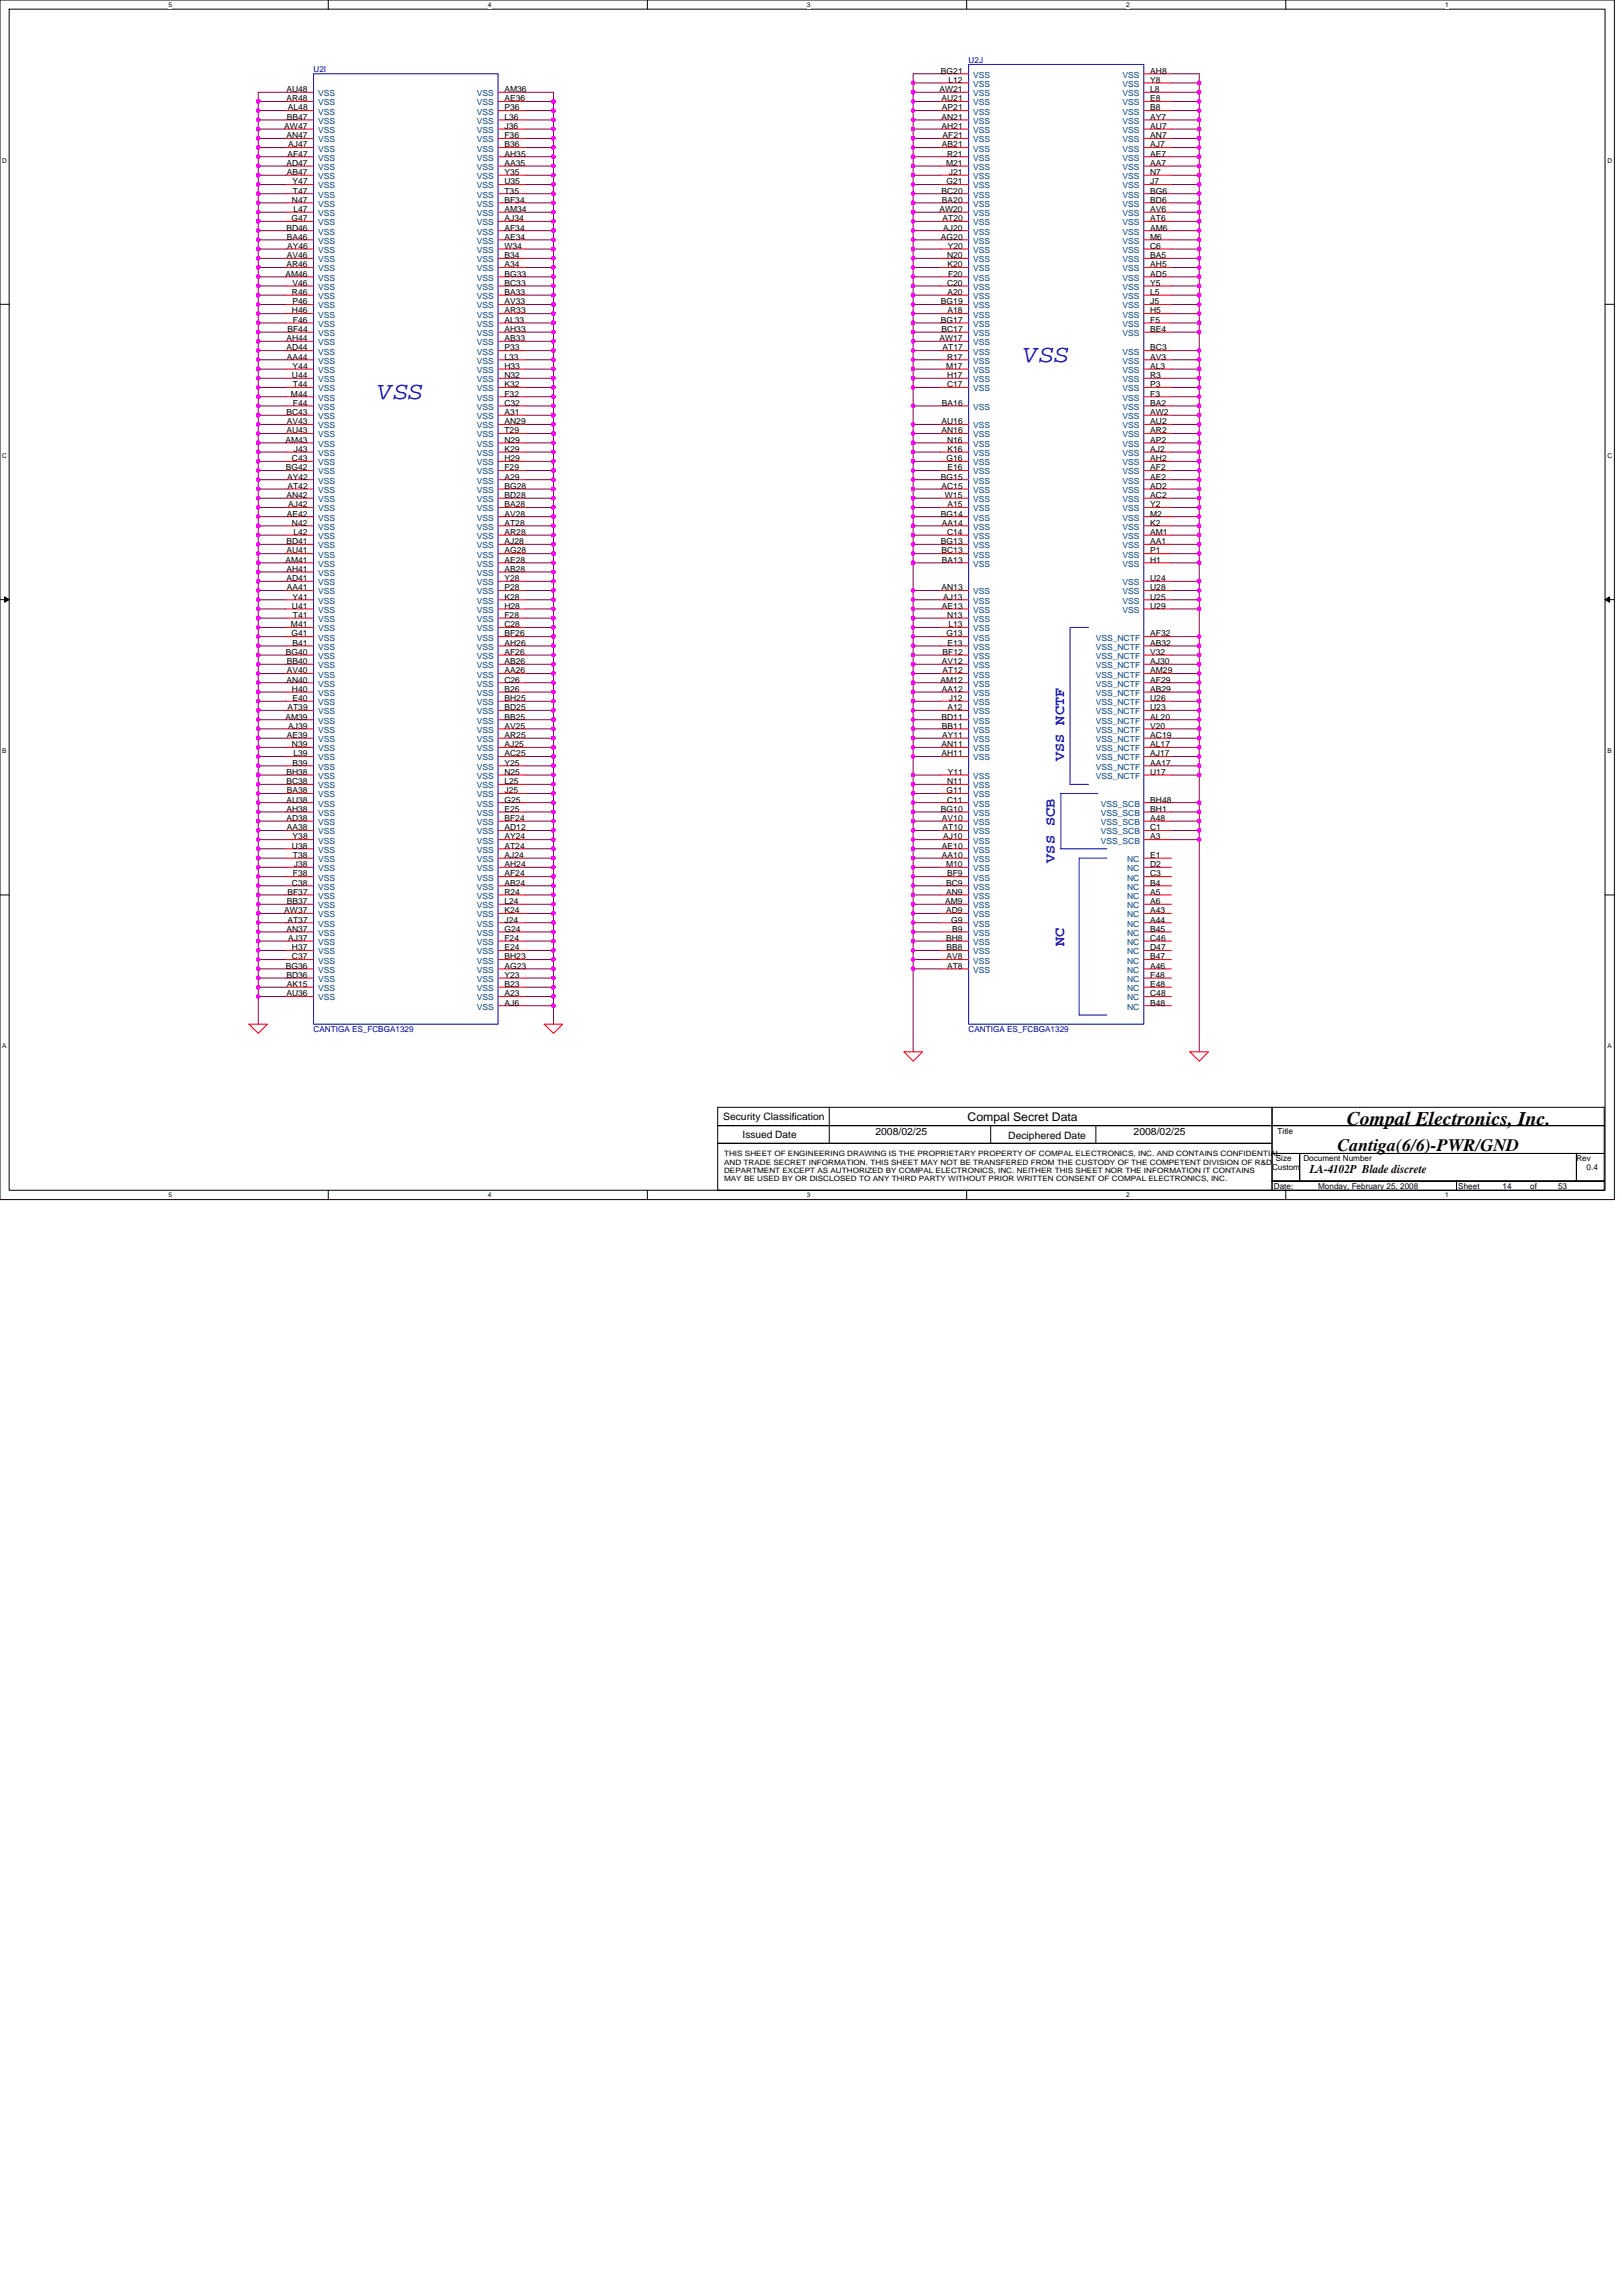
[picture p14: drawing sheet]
<svg xmlns="http://www.w3.org/2000/svg" width="210mm" height="297mm" viewBox="0 0 210 297" stroke-linecap="round" stroke-linejoin="round" font-family="sans-serif">
<defs><g id="words">
<g font-size="3.2" fill="#00f">
<text x="132.5" y="46.8">VSS</text>
<text x="48.9" y="51.6">VSS</text>
</g>
<text font-size="2.5" x="174.3" y="145.5">Compal Electronics, Inc.</text>
<text font-size="2.3" x="173.1" y="148.9">Cantiga(6/6)-PWR/GND</text>
<g font-size="1.9" fill="#00f">
<text x="137.7" y="98.5" transform="rotate(-90 137.7 98.5)">VSS NCTF</text>
<text x="136.5" y="111.6" transform="rotate(-90 136.5 111.6)">VSS SCB</text>
<text x="137.7" y="122.4" transform="rotate(-90 137.7 122.4)">NC</text>
</g>
<g font-size="1.5">
<text x="125.2" y="145">Compal Secret Data</text>
<text x="169.5" y="151.8">LA-4102P Blade discrete</text>
</g>
<g font-size="1.3">
<text x="93.6" y="144.9">Security Classification</text>
<text x="96.1" y="147.2">Issued Date</text>
<text x="113.3" y="146.8">2008/02/25</text>
<text x="130.5" y="147.3">Deciphered Date</text>
<text x="146.7" y="146.8">2008/02/25</text>
</g>
<g font-size="1.1">
<text x="37.1" y="11.9">AU48</text>
<text x="65.3" y="11.9">AM36</text>
<text x="121.6" y="11.9">AW21</text>
<text x="121.8" y="9.5">BG21</text>
<text x="122.7" y="10.7">L12</text>
<text x="148.8" y="9.5">AH8</text>
<text x="148.8" y="10.7">Y8</text>
<text x="148.8" y="11.9">L8</text>
<text x="36.8" y="16.7">AW47</text>
<text x="37.1" y="13.1">AR48</text>
<text x="37.1" y="17.9">AN47</text>
<text x="37.1" y="15.5">BB47</text>
<text x="37.3" y="14.3">AL48</text>
<text x="65.3" y="13.1">AE36</text>
<text x="65.3" y="14.3">P36</text>
<text x="65.3" y="15.5">L36</text>
<text x="65.3" y="16.7">J36</text>
<text x="65.3" y="17.9">F36</text>
<text x="121.8" y="13.1">AU21</text>
<text x="121.8" y="15.5">AN21</text>
<text x="121.8" y="16.7">AH21</text>
<text x="121.9" y="14.3">AP21</text>
<text x="122" y="17.9">AF21</text>
<text x="148.8" y="13.1">E8</text>
<text x="148.8" y="14.3">B8</text>
<text x="148.8" y="15.5">AY7</text>
<text x="148.8" y="16.7">AU7</text>
<text x="148.8" y="17.9">AN7</text>
<text x="37.1" y="21.5">AD47</text>
<text x="37.1" y="22.6">AB47</text>
<text x="37.2" y="20.3">AF47</text>
<text x="37.3" y="19.1">AJ47</text>
<text x="37.9" y="23.9">Y47</text>
<text x="65.3" y="19.1">B36</text>
<text x="65.3" y="20.3">AH35</text>
<text x="65.3" y="21.5">AA35</text>
<text x="65.3" y="22.6">Y35</text>
<text x="65.3" y="23.9">U35</text>
<text x="121.9" y="19.1">AB21</text>
<text x="122.4" y="21.5">M21</text>
<text x="122.5" y="23.9">G21</text>
<text x="122.6" y="20.3">R21</text>
<text x="122.8" y="22.6">J21</text>
<text x="148.8" y="19.1">AJ7</text>
<text x="148.8" y="20.3">AE7</text>
<text x="148.8" y="21.5">AA7</text>
<text x="148.8" y="22.6">N7</text>
<text x="148.8" y="23.9">J7</text>
<text x="37.1" y="29.8">BD46</text>
<text x="37.7" y="28.6">G47</text>
<text x="37.8" y="26.2">N47</text>
<text x="37.9" y="25">T47</text>
<text x="38" y="27.4">L47</text>
<text x="65.3" y="25">T35</text>
<text x="65.3" y="26.2">BF34</text>
<text x="65.3" y="27.4">AM34</text>
<text x="65.3" y="28.6">AJ34</text>
<text x="65.3" y="29.8">AF34</text>
<text x="121.6" y="27.4">AW20</text>
<text x="121.8" y="25">BC20</text>
<text x="121.9" y="26.2">BA20</text>
<text x="122" y="28.6">AT20</text>
<text x="122.1" y="29.8">AJ20</text>
<text x="148.8" y="25">BG6</text>
<text x="148.8" y="26.2">BD6</text>
<text x="148.8" y="27.4">AV6</text>
<text x="148.8" y="28.6">AT6</text>
<text x="148.8" y="29.8">AM6</text>
<text x="36.9" y="35.8">AM46</text>
<text x="37.1" y="34.6">AR46</text>
<text x="37.1" y="31">BA46</text>
<text x="37.1" y="33.4">AV46</text>
<text x="37.1" y="32.2">AY46</text>
<text x="65.3" y="31">AE34</text>
<text x="65.3" y="32.2">W34</text>
<text x="65.3" y="33.4">B34</text>
<text x="65.3" y="34.6">A34</text>
<text x="65.3" y="35.8">BG33</text>
<text x="121.8" y="31">AG20</text>
<text x="122.6" y="33.4">N20</text>
<text x="122.6" y="34.6">K20</text>
<text x="122.6" y="32.2">Y20</text>
<text x="122.7" y="35.8">F20</text>
<text x="148.8" y="31">M6</text>
<text x="148.8" y="32.2">C6</text>
<text x="148.8" y="33.4">BA5</text>
<text x="148.8" y="34.6">AH5</text>
<text x="148.8" y="35.8">AD5</text>
<text x="37.8" y="38.2">R46</text>
<text x="37.8" y="40.6">H46</text>
<text x="37.8" y="37">V46</text>
<text x="37.8" y="39.4">P46</text>
<text x="37.9" y="41.8">F46</text>
<text x="65.3" y="37">BC33</text>
<text x="65.3" y="38.2">BA33</text>
<text x="65.3" y="39.4">AV33</text>
<text x="65.3" y="40.6">AR33</text>
<text x="65.3" y="41.8">AL33</text>
<text x="121.8" y="39.4">BG19</text>
<text x="121.8" y="41.8">BG17</text>
<text x="122.6" y="37">C20</text>
<text x="122.6" y="38.2">A20</text>
<text x="122.6" y="40.6">A18</text>
<text x="148.8" y="37">Y5</text>
<text x="148.8" y="38.2">L5</text>
<text x="148.8" y="39.4">J5</text>
<text x="148.8" y="40.6">H5</text>
<text x="148.8" y="41.8">F5</text>
<text x="37.1" y="44.1">AH44</text>
<text x="37.1" y="45.3">AD44</text>
<text x="37.1" y="46.5">AA44</text>
<text x="37.2" y="42.9">BF44</text>
<text x="37.9" y="47.7">Y44</text>
<text x="65.3" y="42.9">AH33</text>
<text x="65.3" y="44.1">AB33</text>
<text x="65.3" y="45.3">P33</text>
<text x="65.3" y="46.5">L33</text>
<text x="65.3" y="47.7">H33</text>
<text x="121.6" y="44.1">AW17</text>
<text x="121.8" y="42.9">BC17</text>
<text x="122" y="45.3">AT17</text>
<text x="122.4" y="47.7">M17</text>
<text x="122.6" y="46.5">R17</text>
<text x="148.8" y="42.9">BE4</text>
<text x="148.8" y="45.3">BC3</text>
<text x="148.8" y="46.5">AV3</text>
<text x="148.8" y="47.7">AL3</text>
<text x="37.1" y="53.7">BC43</text>
<text x="37.7" y="51.3">M44</text>
<text x="37.8" y="48.9">U44</text>
<text x="37.9" y="50.1">T44</text>
<text x="37.9" y="52.5">F44</text>
<text x="65.3" y="48.9">N32</text>
<text x="65.3" y="50.1">K32</text>
<text x="65.3" y="51.3">F32</text>
<text x="65.3" y="52.5">C32</text>
<text x="65.3" y="53.7">A31</text>
<text x="121.9" y="52.5">BA16</text>
<text x="122.6" y="48.9">H17</text>
<text x="122.6" y="50.1">C17</text>
<text x="148.8" y="48.9">R3</text>
<text x="148.8" y="50.1">P3</text>
<text x="148.8" y="52.5">BA2</text>
<text x="148.8" y="51.3">F3</text>
<text x="148.8" y="53.7">AW2</text>
<text x="36.9" y="57.3">AM43</text>
<text x="37.1" y="56.1">AU43</text>
<text x="37.1" y="54.9">AV43</text>
<text x="37.8" y="59.7">C43</text>
<text x="38" y="58.5">J43</text>
<text x="65.3" y="54.9">AN29</text>
<text x="65.3" y="56.1">T29</text>
<text x="65.3" y="57.3">N29</text>
<text x="65.3" y="58.5">K29</text>
<text x="65.3" y="59.7">H29</text>
<text x="121.8" y="54.9">AU16</text>
<text x="121.8" y="56.1">AN16</text>
<text x="122.5" y="59.7">G16</text>
<text x="122.6" y="57.3">N16</text>
<text x="122.6" y="58.5">K16</text>
<text x="148.8" y="56.1">AR2</text>
<text x="148.8" y="54.9">AU2</text>
<text x="148.8" y="57.3">AP2</text>
<text x="148.8" y="59.7">AH2</text>
<text x="148.8" y="58.5">AJ2</text>
<text x="37" y="60.9">BG42</text>
<text x="37.1" y="64.4">AN42</text>
<text x="37.1" y="62">AY42</text>
<text x="37.2" y="63.2">AT42</text>
<text x="37.3" y="65.6">AJ42</text>
<text x="65.3" y="60.9">F29</text>
<text x="65.3" y="62">A29</text>
<text x="65.3" y="63.2">BG28</text>
<text x="65.3" y="64.4">BD28</text>
<text x="65.3" y="65.6">BA28</text>
<text x="121.8" y="62">BG15</text>
<text x="121.8" y="63.2">AC15</text>
<text x="122.3" y="64.4">W15</text>
<text x="122.6" y="60.9">E16</text>
<text x="122.6" y="65.6">A15</text>
<text x="148.8" y="62">AE2</text>
<text x="148.8" y="60.9">AF2</text>
<text x="148.8" y="63.2">AD2</text>
<text x="148.8" y="64.4">AC2</text>
<text x="148.8" y="65.6">Y2</text>
<text x="37.1" y="70.4">BD41</text>
<text x="37.1" y="71.6">AU41</text>
<text x="37.1" y="66.8">AE42</text>
<text x="37.8" y="68">N42</text>
<text x="38" y="69.2">L42</text>
<text x="65.3" y="66.8">AV28</text>
<text x="65.3" y="68">AT28</text>
<text x="65.3" y="69.2">AR28</text>
<text x="65.3" y="70.4">AJ28</text>
<text x="65.3" y="71.6">AG28</text>
<text x="121.8" y="66.8">BG14</text>
<text x="121.8" y="70.4">BG13</text>
<text x="121.8" y="71.6">BC13</text>
<text x="121.9" y="68">AA14</text>
<text x="122.6" y="69.2">C14</text>
<text x="148.8" y="66.8">M2</text>
<text x="148.8" y="68">K2</text>
<text x="148.8" y="69.2">AM1</text>
<text x="148.8" y="70.4">AA1</text>
<text x="148.8" y="71.6">P1</text>
<text x="36.9" y="72.8">AM41</text>
<text x="37.1" y="74">AH41</text>
<text x="37.1" y="75.2">AD41</text>
<text x="37.1" y="76.4">AA41</text>
<text x="37.9" y="77.6">Y41</text>
<text x="65.3" y="72.8">AE28</text>
<text x="65.3" y="74">AB28</text>
<text x="65.3" y="75.2">Y28</text>
<text x="65.3" y="76.4">P28</text>
<text x="65.3" y="77.6">K28</text>
<text x="121.8" y="76.4">AN13</text>
<text x="121.9" y="72.8">BA13</text>
<text x="122.1" y="77.6">AJ13</text>
<text x="148.8" y="72.8">H1</text>
<text x="148.8" y="75.2">U24</text>
<text x="148.8" y="76.4">U28</text>
<text x="148.8" y="77.6">U25</text>
<text x="37.7" y="81.2">M41</text>
<text x="37.7" y="82.3">G41</text>
<text x="37.8" y="78.8">U41</text>
<text x="37.8" y="83.5">B41</text>
<text x="37.9" y="79.9">T41</text>
<text x="65.3" y="78.8">H28</text>
<text x="65.3" y="79.9">F28</text>
<text x="65.3" y="81.2">C28</text>
<text x="65.3" y="82.3">BF26</text>
<text x="65.3" y="83.5">AH26</text>
<text x="121.9" y="78.8">AE13</text>
<text x="122.5" y="82.3">G13</text>
<text x="122.6" y="79.9">N13</text>
<text x="122.6" y="83.5">E13</text>
<text x="122.7" y="81.2">L13</text>
<text x="148.8" y="82.3">AF32</text>
<text x="148.8" y="83.5">AB32</text>
<text x="148.8" y="78.8">U29</text>
<text x="37" y="84.7">BG40</text>
<text x="37.1" y="88.3">AN40</text>
<text x="37.1" y="85.9">BB40</text>
<text x="37.1" y="87.1">AV40</text>
<text x="37.8" y="89.5">H40</text>
<text x="65.3" y="84.7">AF26</text>
<text x="65.3" y="85.9">AB26</text>
<text x="65.3" y="87.1">AA26</text>
<text x="65.3" y="88.3">C26</text>
<text x="65.3" y="89.5">B26</text>
<text x="121.7" y="88.3">AM12</text>
<text x="121.9" y="85.9">AV12</text>
<text x="121.9" y="89.5">AA12</text>
<text x="122" y="84.7">BF12</text>
<text x="122" y="87.1">AT12</text>
<text x="148.8" y="84.7">V32</text>
<text x="148.8" y="85.9">AJ30</text>
<text x="148.8" y="87.1">AM29</text>
<text x="148.8" y="88.3">AF29</text>
<text x="148.8" y="89.5">AB29</text>
<text x="36.9" y="93.1">AM39</text>
<text x="37.1" y="95.5">AE39</text>
<text x="37.2" y="91.9">AT39</text>
<text x="37.3" y="94.3">AJ39</text>
<text x="37.8" y="90.7">E40</text>
<text x="65.3" y="90.7">BH25</text>
<text x="65.3" y="91.9">BD25</text>
<text x="65.3" y="93.1">BB25</text>
<text x="65.3" y="94.3">AV25</text>
<text x="65.3" y="95.5">AR25</text>
<text x="121.8" y="93.1">BD11</text>
<text x="121.9" y="94.3">BB11</text>
<text x="121.9" y="95.5">AY11</text>
<text x="122.6" y="91.9">A12</text>
<text x="122.8" y="90.7">J12</text>
<text x="148.8" y="90.7">U26</text>
<text x="148.8" y="91.9">U23</text>
<text x="148.8" y="93.1">AL20</text>
<text x="148.8" y="94.3">V20</text>
<text x="148.8" y="95.5">AC19</text>
<text x="37.1" y="100.2">BH38</text>
<text x="37.1" y="101.5">BC38</text>
<text x="37.8" y="96.7">N39</text>
<text x="37.8" y="99.1">B39</text>
<text x="38" y="97.9">L39</text>
<text x="65.3" y="96.7">AJ25</text>
<text x="65.3" y="97.9">AC25</text>
<text x="65.3" y="99.1">Y25</text>
<text x="65.3" y="100.2">N25</text>
<text x="65.3" y="101.5">L25</text>
<text x="121.8" y="96.7">AN11</text>
<text x="121.8" y="97.9">AH11</text>
<text x="122.6" y="101.5">N11</text>
<text x="122.6" y="100.2">Y11</text>
<text x="148.8" y="96.7">AL17</text>
<text x="148.8" y="97.9">AJ17</text>
<text x="148.8" y="99.1">AA17</text>
<text x="148.8" y="100.2">U17</text>
<text x="37.1" y="103.8">AU38</text>
<text x="37.1" y="105">AH38</text>
<text x="37.1" y="106.2">AD38</text>
<text x="37.1" y="102.6">BA38</text>
<text x="37.1" y="107.4">AA38</text>
<text x="65.3" y="102.6">J25</text>
<text x="65.3" y="103.8">G25</text>
<text x="65.3" y="105">E25</text>
<text x="65.3" y="106.2">BF24</text>
<text x="65.3" y="107.4">AD12</text>
<text x="121.8" y="105">BG10</text>
<text x="121.9" y="106.2">AV10</text>
<text x="122" y="107.4">AT10</text>
<text x="122.5" y="102.6">G11</text>
<text x="122.6" y="103.8">C11</text>
<text x="148.8" y="103.8">BH48</text>
<text x="148.8" y="105">BH1</text>
<text x="148.8" y="106.2">A48</text>
<text x="148.8" y="107.4">C1</text>
<text x="37.8" y="109.8">U38</text>
<text x="37.9" y="108.6">Y38</text>
<text x="37.9" y="111">T38</text>
<text x="37.9" y="113.4">F38</text>
<text x="38" y="112.2">J38</text>
<text x="65.3" y="109.8">AT24</text>
<text x="65.3" y="112.2">AH24</text>
<text x="65.3" y="108.6">AY24</text>
<text x="65.3" y="111">AJ24</text>
<text x="65.3" y="113.4">AF24</text>
<text x="121.9" y="109.8">AE10</text>
<text x="121.9" y="111">AA10</text>
<text x="122.1" y="108.6">AJ10</text>
<text x="122.4" y="112.2">M10</text>
<text x="122.6" y="113.4">BF9</text>
<text x="148.8" y="108.6">A3</text>
<text x="148.8" y="111">E1</text>
<text x="148.8" y="112.2">D2</text>
<text x="148.8" y="113.4">C3</text>
<text x="36.8" y="118.2">AW37</text>
<text x="37.1" y="117">BB37</text>
<text x="37.2" y="115.8">BF37</text>
<text x="37.2" y="119.4">AT37</text>
<text x="37.8" y="114.6">C38</text>
<text x="65.3" y="114.6">AB24</text>
<text x="65.3" y="117">L24</text>
<text x="65.3" y="115.8">R24</text>
<text x="65.3" y="118.2">K24</text>
<text x="65.3" y="119.4">J24</text>
<text x="122.3" y="117">AM9</text>
<text x="122.4" y="118.2">AD9</text>
<text x="122.4" y="115.8">AN9</text>
<text x="122.4" y="114.6">BC9</text>
<text x="123.1" y="119.4">G9</text>
<text x="148.8" y="114.6">B4</text>
<text x="148.8" y="115.8">A5</text>
<text x="148.8" y="117">A6</text>
<text x="148.8" y="118.2">A43</text>
<text x="148.8" y="119.4">A44</text>
<text x="37" y="125.3">BG36</text>
<text x="37.1" y="120.5">AN37</text>
<text x="37.3" y="121.7">AJ37</text>
<text x="37.8" y="122.9">H37</text>
<text x="37.8" y="124.1">C37</text>
<text x="65.3" y="120.5">G24</text>
<text x="65.3" y="122.9">E24</text>
<text x="65.3" y="125.3">AG23</text>
<text x="65.3" y="121.7">F24</text>
<text x="65.3" y="124.1">BH23</text>
<text x="122.4" y="121.7">BH8</text>
<text x="122.5" y="122.9">BB8</text>
<text x="122.5" y="124.1">AV8</text>
<text x="122.6" y="125.3">AT8</text>
<text x="123.2" y="120.5">B9</text>
<text x="148.8" y="120.5">B45</text>
<text x="148.8" y="121.7">C46</text>
<text x="148.8" y="122.9">D47</text>
<text x="148.8" y="124.1">B47</text>
<text x="148.8" y="125.3">A46</text>
<text x="37.1" y="126.5">BD36</text>
<text x="37.1" y="128.9">AU36</text>
<text x="37.1" y="127.7">AK15</text>
<text x="65.3" y="128.9">A23</text>
<text x="65.3" y="127.7">B23</text>
<text x="65.3" y="126.5">Y23</text>
<text x="65.3" y="130.1">AJ6</text>
<text x="148.8" y="126.5">F48</text>
<text x="148.8" y="127.7">E48</text>
<text x="148.8" y="128.9">C48</text>
<text x="148.8" y="130.1">B48</text>
<text x="165.3" y="146.7">Title</text>
<text x="164.6" y="151.4">Custom</text>
<text x="164.8" y="153.8">Date:</text>
<text x="165.1" y="150.2">Size</text>
<text x="168.7" y="150.2">Document Number</text>
<text x="170.6" y="153.8">Monday, February 25, 2008</text>
<text x="188.7" y="153.8">Sheet</text>
<text x="194.5" y="153.8">14</text>
<text x="198" y="153.8">of</text>
<text x="201.6" y="153.8">53</text>
<text x="204" y="150.2">Rev</text>
<text x="205.3" y="151.4">0.4</text>
</g>
<g font-size="1.1" fill="#000080">
<text x="40.6" y="9.3">U2I</text>
<text x="125.3" y="8.1">U2J</text>
<text x="40.6" y="133.5">CANTIGA ES_FCBGA1329</text>
<text x="125.3" y="133.5">CANTIGA ES_FCBGA1329</text>
</g>
<g font-size="1.1" fill="#004080">
<text x="125.9" y="10.1">VSS</text>
<text x="125.9" y="11.2">VSS</text>
<text x="145.3" y="10.1">VSS</text>
<text x="145.3" y="11.2">VSS</text>
<text x="41.2" y="12.4">VSS</text>
<text x="41.2" y="13.6">VSS</text>
<text x="41.2" y="14.8">VSS</text>
<text x="41.2" y="16">VSS</text>
<text x="41.2" y="17.2">VSS</text>
<text x="61.7" y="12.4">VSS</text>
<text x="61.7" y="13.6">VSS</text>
<text x="61.7" y="14.8">VSS</text>
<text x="61.7" y="16">VSS</text>
<text x="61.7" y="17.2">VSS</text>
<text x="125.9" y="12.4">VSS</text>
<text x="125.9" y="13.6">VSS</text>
<text x="125.9" y="14.8">VSS</text>
<text x="125.9" y="16">VSS</text>
<text x="125.9" y="17.2">VSS</text>
<text x="145.3" y="12.4">VSS</text>
<text x="145.3" y="13.6">VSS</text>
<text x="145.3" y="14.8">VSS</text>
<text x="145.3" y="16">VSS</text>
<text x="145.3" y="17.2">VSS</text>
<text x="41.2" y="18.4">VSS</text>
<text x="41.2" y="19.6">VSS</text>
<text x="41.2" y="20.8">VSS</text>
<text x="41.2" y="22">VSS</text>
<text x="41.2" y="23.2">VSS</text>
<text x="61.7" y="18.4">VSS</text>
<text x="61.7" y="19.6">VSS</text>
<text x="61.7" y="20.8">VSS</text>
<text x="61.7" y="22">VSS</text>
<text x="61.7" y="23.2">VSS</text>
<text x="125.9" y="18.4">VSS</text>
<text x="125.9" y="19.6">VSS</text>
<text x="125.9" y="20.8">VSS</text>
<text x="125.9" y="22">VSS</text>
<text x="125.9" y="23.2">VSS</text>
<text x="145.3" y="18.4">VSS</text>
<text x="145.3" y="19.6">VSS</text>
<text x="145.3" y="20.8">VSS</text>
<text x="145.3" y="22">VSS</text>
<text x="145.3" y="23.2">VSS</text>
<text x="41.2" y="24.4">VSS</text>
<text x="41.2" y="25.6">VSS</text>
<text x="41.2" y="26.8">VSS</text>
<text x="41.2" y="28">VSS</text>
<text x="41.2" y="29.1">VSS</text>
<text x="61.7" y="24.4">VSS</text>
<text x="61.7" y="25.6">VSS</text>
<text x="61.7" y="26.8">VSS</text>
<text x="61.7" y="28">VSS</text>
<text x="61.7" y="29.1">VSS</text>
<text x="125.9" y="24.4">VSS</text>
<text x="125.9" y="25.6">VSS</text>
<text x="125.9" y="26.8">VSS</text>
<text x="125.9" y="28">VSS</text>
<text x="125.9" y="29.1">VSS</text>
<text x="145.3" y="24.4">VSS</text>
<text x="145.3" y="25.6">VSS</text>
<text x="145.3" y="26.8">VSS</text>
<text x="145.3" y="28">VSS</text>
<text x="145.3" y="29.1">VSS</text>
<text x="41.2" y="30.4">VSS</text>
<text x="41.2" y="31.5">VSS</text>
<text x="41.2" y="33.9">VSS</text>
<text x="41.2" y="35.1">VSS</text>
<text x="41.2" y="32.7">VSS</text>
<text x="61.7" y="30.4">VSS</text>
<text x="61.7" y="31.5">VSS</text>
<text x="61.7" y="32.7">VSS</text>
<text x="61.7" y="33.9">VSS</text>
<text x="61.7" y="35.1">VSS</text>
<text x="125.9" y="30.4">VSS</text>
<text x="125.9" y="31.5">VSS</text>
<text x="125.9" y="32.7">VSS</text>
<text x="125.9" y="33.9">VSS</text>
<text x="125.9" y="35.1">VSS</text>
<text x="145.3" y="30.4">VSS</text>
<text x="145.3" y="31.5">VSS</text>
<text x="145.3" y="32.7">VSS</text>
<text x="145.3" y="33.9">VSS</text>
<text x="145.3" y="35.1">VSS</text>
<text x="41.2" y="36.3">VSS</text>
<text x="41.2" y="37.5">VSS</text>
<text x="41.2" y="38.7">VSS</text>
<text x="41.2" y="39.9">VSS</text>
<text x="41.2" y="41.1">VSS</text>
<text x="61.7" y="36.3">VSS</text>
<text x="61.7" y="37.5">VSS</text>
<text x="61.7" y="38.7">VSS</text>
<text x="61.7" y="39.9">VSS</text>
<text x="61.7" y="41.1">VSS</text>
<text x="125.9" y="36.3">VSS</text>
<text x="125.9" y="37.5">VSS</text>
<text x="125.9" y="38.7">VSS</text>
<text x="125.9" y="39.9">VSS</text>
<text x="125.9" y="41.1">VSS</text>
<text x="145.3" y="36.3">VSS</text>
<text x="145.3" y="37.5">VSS</text>
<text x="145.3" y="38.7">VSS</text>
<text x="145.3" y="39.9">VSS</text>
<text x="145.3" y="41.1">VSS</text>
<text x="41.2" y="42.3">VSS</text>
<text x="41.2" y="43.5">VSS</text>
<text x="41.2" y="44.7">VSS</text>
<text x="41.2" y="45.9">VSS</text>
<text x="41.2" y="47.1">VSS</text>
<text x="61.7" y="42.3">VSS</text>
<text x="61.7" y="43.5">VSS</text>
<text x="61.7" y="44.7">VSS</text>
<text x="61.7" y="45.9">VSS</text>
<text x="61.7" y="47.1">VSS</text>
<text x="125.9" y="42.3">VSS</text>
<text x="125.9" y="43.5">VSS</text>
<text x="125.9" y="44.7">VSS</text>
<text x="125.9" y="45.9">VSS</text>
<text x="125.9" y="47.1">VSS</text>
<text x="145.3" y="42.3">VSS</text>
<text x="145.3" y="43.5">VSS</text>
<text x="145.3" y="45.9">VSS</text>
<text x="145.3" y="47.1">VSS</text>
<text x="41.2" y="48.3">VSS</text>
<text x="41.2" y="49.4">VSS</text>
<text x="41.2" y="50.6">VSS</text>
<text x="41.2" y="51.8">VSS</text>
<text x="41.2" y="53">VSS</text>
<text x="61.7" y="48.3">VSS</text>
<text x="61.7" y="49.4">VSS</text>
<text x="61.7" y="50.6">VSS</text>
<text x="61.7" y="51.8">VSS</text>
<text x="61.7" y="53">VSS</text>
<text x="125.9" y="48.3">VSS</text>
<text x="125.9" y="49.4">VSS</text>
<text x="125.9" y="50.6">VSS</text>
<text x="125.9" y="53">VSS</text>
<text x="145.3" y="48.3">VSS</text>
<text x="145.3" y="49.4">VSS</text>
<text x="145.3" y="50.6">VSS</text>
<text x="145.3" y="53">VSS</text>
<text x="145.3" y="51.8">VSS</text>
<text x="41.2" y="54.2">VSS</text>
<text x="41.2" y="55.4">VSS</text>
<text x="41.2" y="56.6">VSS</text>
<text x="41.2" y="57.8">VSS</text>
<text x="41.2" y="59">VSS</text>
<text x="61.7" y="54.2">VSS</text>
<text x="61.7" y="55.4">VSS</text>
<text x="61.7" y="56.6">VSS</text>
<text x="61.7" y="57.8">VSS</text>
<text x="61.7" y="59">VSS</text>
<text x="125.9" y="55.4">VSS</text>
<text x="125.9" y="56.6">VSS</text>
<text x="125.9" y="57.8">VSS</text>
<text x="125.9" y="59">VSS</text>
<text x="145.3" y="56.6">VSS</text>
<text x="145.3" y="55.4">VSS</text>
<text x="145.3" y="57.8">VSS</text>
<text x="145.3" y="54.2">VSS</text>
<text x="145.3" y="59">VSS</text>
<text x="41.2" y="60.2">VSS</text>
<text x="41.2" y="61.4">VSS</text>
<text x="41.2" y="62.6">VSS</text>
<text x="41.2" y="63.8">VSS</text>
<text x="41.2" y="65">VSS</text>
<text x="61.7" y="60.2">VSS</text>
<text x="61.7" y="61.4">VSS</text>
<text x="61.7" y="62.6">VSS</text>
<text x="61.7" y="63.8">VSS</text>
<text x="61.7" y="65">VSS</text>
<text x="125.9" y="60.2">VSS</text>
<text x="125.9" y="61.4">VSS</text>
<text x="125.9" y="62.6">VSS</text>
<text x="125.9" y="65">VSS</text>
<text x="125.9" y="63.8">VSS</text>
<text x="145.3" y="62.6">VSS</text>
<text x="145.3" y="61.4">VSS</text>
<text x="145.3" y="60.2">VSS</text>
<text x="145.3" y="63.8">VSS</text>
<text x="145.3" y="65">VSS</text>
<text x="41.2" y="66.2">VSS</text>
<text x="41.2" y="67.4">VSS</text>
<text x="41.2" y="68.5">VSS</text>
<text x="41.2" y="69.7">VSS</text>
<text x="41.2" y="70.9">VSS</text>
<text x="61.7" y="66.2">VSS</text>
<text x="61.7" y="67.4">VSS</text>
<text x="61.7" y="68.5">VSS</text>
<text x="61.7" y="69.7">VSS</text>
<text x="61.7" y="70.9">VSS</text>
<text x="125.9" y="66.2">VSS</text>
<text x="125.9" y="67.4">VSS</text>
<text x="125.9" y="68.5">VSS</text>
<text x="125.9" y="69.7">VSS</text>
<text x="125.9" y="70.9">VSS</text>
<text x="145.3" y="66.2">VSS</text>
<text x="145.3" y="67.4">VSS</text>
<text x="145.3" y="68.5">VSS</text>
<text x="145.3" y="69.7">VSS</text>
<text x="145.3" y="70.9">VSS</text>
<text x="41.2" y="72.1">VSS</text>
<text x="41.2" y="73.3">VSS</text>
<text x="41.2" y="74.5">VSS</text>
<text x="41.2" y="75.7">VSS</text>
<text x="41.2" y="76.9">VSS</text>
<text x="61.7" y="72.1">VSS</text>
<text x="61.7" y="73.3">VSS</text>
<text x="61.7" y="74.5">VSS</text>
<text x="61.7" y="75.7">VSS</text>
<text x="61.7" y="76.9">VSS</text>
<text x="125.9" y="72.1">VSS</text>
<text x="125.9" y="73.3">VSS</text>
<text x="125.9" y="76.9">VSS</text>
<text x="145.3" y="72.1">VSS</text>
<text x="145.3" y="73.3">VSS</text>
<text x="145.3" y="75.7">VSS</text>
<text x="145.3" y="76.9">VSS</text>
<text x="41.2" y="78.1">VSS</text>
<text x="41.2" y="79.3">VSS</text>
<text x="41.2" y="80.5">VSS</text>
<text x="41.2" y="81.7">VSS</text>
<text x="41.2" y="82.9">VSS</text>
<text x="61.7" y="78.1">VSS</text>
<text x="61.7" y="79.3">VSS</text>
<text x="61.7" y="80.5">VSS</text>
<text x="61.7" y="81.7">VSS</text>
<text x="61.7" y="82.9">VSS</text>
<text x="125.9" y="78.1">VSS</text>
<text x="125.9" y="79.3">VSS</text>
<text x="125.9" y="80.5">VSS</text>
<text x="125.9" y="81.7">VSS</text>
<text x="125.9" y="82.9">VSS</text>
<text x="141.8" y="82.9">VSS_NCTF</text>
<text x="145.3" y="78.1">VSS</text>
<text x="145.3" y="79.3">VSS</text>
<text x="41.2" y="84.1">VSS</text>
<text x="41.2" y="85.3">VSS</text>
<text x="41.2" y="86.4">VSS</text>
<text x="41.2" y="87.7">VSS</text>
<text x="41.2" y="88.8">VSS</text>
<text x="61.7" y="84.1">VSS</text>
<text x="61.7" y="85.3">VSS</text>
<text x="61.7" y="86.4">VSS</text>
<text x="61.7" y="87.7">VSS</text>
<text x="61.7" y="88.8">VSS</text>
<text x="125.9" y="84.1">VSS</text>
<text x="125.9" y="85.3">VSS</text>
<text x="125.9" y="86.4">VSS</text>
<text x="125.9" y="87.7">VSS</text>
<text x="125.9" y="88.8">VSS</text>
<text x="141.8" y="84.1">VSS_NCTF</text>
<text x="141.8" y="85.3">VSS_NCTF</text>
<text x="141.8" y="86.4">VSS_NCTF</text>
<text x="141.8" y="87.7">VSS_NCTF</text>
<text x="141.8" y="88.8">VSS_NCTF</text>
<text x="41.2" y="90">VSS</text>
<text x="41.2" y="91.2">VSS</text>
<text x="41.2" y="92.4">VSS</text>
<text x="41.2" y="93.6">VSS</text>
<text x="41.2" y="94.8">VSS</text>
<text x="61.7" y="90">VSS</text>
<text x="61.7" y="91.2">VSS</text>
<text x="61.7" y="92.4">VSS</text>
<text x="61.7" y="93.6">VSS</text>
<text x="61.7" y="94.8">VSS</text>
<text x="125.9" y="90">VSS</text>
<text x="125.9" y="91.2">VSS</text>
<text x="125.9" y="92.4">VSS</text>
<text x="125.9" y="93.6">VSS</text>
<text x="125.9" y="94.8">VSS</text>
<text x="141.8" y="90">VSS_NCTF</text>
<text x="141.8" y="91.2">VSS_NCTF</text>
<text x="141.8" y="92.4">VSS_NCTF</text>
<text x="141.8" y="93.6">VSS_NCTF</text>
<text x="141.8" y="94.8">VSS_NCTF</text>
<text x="41.2" y="96">VSS</text>
<text x="41.2" y="97.2">VSS</text>
<text x="41.2" y="98.4">VSS</text>
<text x="41.2" y="99.6">VSS</text>
<text x="41.2" y="100.8">VSS</text>
<text x="41.2" y="102">VSS</text>
<text x="61.7" y="96">VSS</text>
<text x="61.7" y="97.2">VSS</text>
<text x="61.7" y="98.4">VSS</text>
<text x="61.7" y="99.6">VSS</text>
<text x="61.7" y="100.8">VSS</text>
<text x="61.7" y="102">VSS</text>
<text x="125.9" y="96">VSS</text>
<text x="125.9" y="97.2">VSS</text>
<text x="125.9" y="98.4">VSS</text>
<text x="125.9" y="100.8">VSS</text>
<text x="125.9" y="102">VSS</text>
<text x="141.8" y="96">VSS_NCTF</text>
<text x="141.8" y="97.2">VSS_NCTF</text>
<text x="141.8" y="98.4">VSS_NCTF</text>
<text x="141.8" y="99.6">VSS_NCTF</text>
<text x="141.8" y="100.8">VSS_NCTF</text>
<text x="41.2" y="103.2">VSS</text>
<text x="41.2" y="104.4">VSS</text>
<text x="41.2" y="105.6">VSS</text>
<text x="41.2" y="106.7">VSS</text>
<text x="41.2" y="107.9">VSS</text>
<text x="61.7" y="103.2">VSS</text>
<text x="61.7" y="104.4">VSS</text>
<text x="61.7" y="105.6">VSS</text>
<text x="61.7" y="106.7">VSS</text>
<text x="61.7" y="107.9">VSS</text>
<text x="125.9" y="103.2">VSS</text>
<text x="125.9" y="104.4">VSS</text>
<text x="125.9" y="105.6">VSS</text>
<text x="125.9" y="106.7">VSS</text>
<text x="125.9" y="107.9">VSS</text>
<text x="142.5" y="104.4">VSS_SCB</text>
<text x="142.5" y="105.6">VSS_SCB</text>
<text x="142.5" y="106.7">VSS_SCB</text>
<text x="142.5" y="107.9">VSS_SCB</text>
<text x="41.2" y="109.1">VSS</text>
<text x="41.2" y="110.3">VSS</text>
<text x="41.2" y="111.5">VSS</text>
<text x="41.2" y="112.7">VSS</text>
<text x="41.2" y="113.9">VSS</text>
<text x="61.7" y="110.3">VSS</text>
<text x="61.7" y="112.7">VSS</text>
<text x="61.7" y="109.1">VSS</text>
<text x="61.7" y="111.5">VSS</text>
<text x="61.7" y="113.9">VSS</text>
<text x="125.9" y="109.1">VSS</text>
<text x="125.9" y="110.3">VSS</text>
<text x="125.9" y="111.5">VSS</text>
<text x="125.9" y="112.7">VSS</text>
<text x="125.9" y="113.9">VSS</text>
<text x="142.5" y="109.1">VSS_SCB</text>
<text x="145.9" y="111.5">NC</text>
<text x="145.9" y="112.7">NC</text>
<text x="145.9" y="113.9">NC</text>
<text x="41.2" y="115.1">VSS</text>
<text x="41.2" y="116.3">VSS</text>
<text x="41.2" y="117.5">VSS</text>
<text x="41.2" y="118.7">VSS</text>
<text x="41.2" y="119.9">VSS</text>
<text x="61.7" y="115.1">VSS</text>
<text x="61.7" y="117.5">VSS</text>
<text x="61.7" y="116.3">VSS</text>
<text x="61.7" y="118.7">VSS</text>
<text x="61.7" y="119.9">VSS</text>
<text x="125.9" y="119.9">VSS</text>
<text x="125.9" y="118.7">VSS</text>
<text x="125.9" y="117.5">VSS</text>
<text x="125.9" y="116.3">VSS</text>
<text x="125.9" y="115.1">VSS</text>
<text x="145.9" y="115.1">NC</text>
<text x="145.9" y="116.3">NC</text>
<text x="145.9" y="117.5">NC</text>
<text x="145.9" y="118.7">NC</text>
<text x="145.9" y="119.9">NC</text>
<text x="41.2" y="121.1">VSS</text>
<text x="41.2" y="122.3">VSS</text>
<text x="41.2" y="123.5">VSS</text>
<text x="41.2" y="124.7">VSS</text>
<text x="41.2" y="125.9">VSS</text>
<text x="61.7" y="121.1">VSS</text>
<text x="61.7" y="123.5">VSS</text>
<text x="61.7" y="125.9">VSS</text>
<text x="61.7" y="122.3">VSS</text>
<text x="61.7" y="124.7">VSS</text>
<text x="125.9" y="122.3">VSS</text>
<text x="125.9" y="121.1">VSS</text>
<text x="125.9" y="123.5">VSS</text>
<text x="125.9" y="124.7">VSS</text>
<text x="125.9" y="125.9">VSS</text>
<text x="145.9" y="121.1">NC</text>
<text x="145.9" y="122.3">NC</text>
<text x="145.9" y="123.5">NC</text>
<text x="145.9" y="124.7">NC</text>
<text x="145.9" y="125.9">NC</text>
<text x="41.2" y="127">VSS</text>
<text x="41.2" y="129.4">VSS</text>
<text x="41.2" y="128.2">VSS</text>
<text x="61.7" y="129.4">VSS</text>
<text x="61.7" y="128.2">VSS</text>
<text x="61.7" y="127">VSS</text>
<text x="61.7" y="130.6">VSS</text>
<text x="145.9" y="127">NC</text>
<text x="145.9" y="128.2">NC</text>
<text x="145.9" y="129.4">NC</text>
<text x="145.9" y="130.6">NC</text>
</g>
<g font-size="1">
<text x="93.7" y="149.6">THIS SHEET OF ENGINEERING DRAWING IS THE PROPRIETARY PROPERTY OF COMPAL ELECTRONICS, INC. AND CONTAINS CONFIDENTIAL</text>
<text x="93.7" y="150.7">AND TRADE SECRET INFORMATION. THIS SHEET MAY NOT BE TRANSFERED FROM THE CUSTODY OF THE COMPETENT DIVISION OF R&amp;D</text>
<text x="93.7" y="151.7">DEPARTMENT EXCEPT AS AUTHORIZED BY COMPAL ELECTRONICS, INC. NEITHER THIS SHEET NOR THE INFORMATION IT CONTAINS</text>
<text x="93.7" y="152.8">MAY BE USED BY OR DISCLOSED TO ANY THIRD PARTY WITHOUT PRIOR WRITTEN CONSENT OF COMPAL ELECTRONICS, INC.</text>
</g>
<g font-size=".9">
<text x="21.8" y=".9">5</text>
<text x="63.1" y=".9">4</text>
<text x="104.4" y=".9">3</text>
<text x="145.7" y=".9">2</text>
<text x="187" y=".9">1</text>
<text x=".3" y="21">D</text>
<text x="208" y="21">D</text>
<text x=".3" y="59.2">C</text>
<text x="208" y="59.2">C</text>
<text x=".3" y="97.4">B</text>
<text x="208" y="97.4">B</text>
<text x=".3" y="135.6">A</text>
<text x="208" y="135.6">A</text>
<text x="21.8" y="154.9">5</text>
<text x="63.1" y="154.9">4</text>
<text x="104.4" y="154.9">3</text>
<text x="145.7" y="154.9">2</text>
<text x="187" y="154.9">1</text>
</g>
</g></defs>
<path d="M0 0h208.9v155.2h-208.9zM1.2 1.2h206.5v152.8h-206.5z" fill="none" stroke="#000" stroke-width=".13"/>
<g fill="#fff">
<path d="M21.8 .1h.5v1h-.5z"/>
<path d="M21.8 154.1h.5v1h-.5z"/>
</g>
<path d="M42.5 0v1.2M42.5 154v1.2" fill="none" stroke="#000" stroke-width=".13"/>
<g fill="#fff">
<path d="M63.1 .1h.5v1h-.5z"/>
<path d="M63.1 154.1h.5v1h-.5z"/>
</g>
<path d="M83.8 0v1.2M83.8 154v1.2" fill="none" stroke="#000" stroke-width=".13"/>
<g fill="#fff">
<path d="M104.4 .1h.5v1h-.5z"/>
<path d="M104.4 154.1h.5v1h-.5z"/>
</g>
<path d="M125.1 0v1.2M125.1 154v1.2" fill="none" stroke="#000" stroke-width=".13"/>
<g fill="#fff">
<path d="M145.7 .1h.5v1h-.5z"/>
<path d="M145.7 154.1h.5v1h-.5z"/>
</g>
<path d="M166.4 0v1.2M166.4 154v1.2" fill="none" stroke="#000" stroke-width=".13"/>
<g fill="#fff">
<path d="M187 .1h.5v1h-.5z"/>
<path d="M187 154.1h.5v1h-.5z"/>
<path d="M.3 20.3h.6v.9h-.6z"/>
<path d="M208 20.3h.6v.9h-.6z"/>
<path d="M.3 58.5h.6v.9h-.6z"/>
<path d="M208 58.5h.6v.9h-.6z"/>
</g>
<path d="M0 39.4h1.2M207.7 39.4h1.2" fill="none" stroke="#000" stroke-width=".13"/>
<g fill="#fff">
<path d="M.3 96.7h.6v.9h-.6z"/>
<path d="M208 96.7h.6v.9h-.6z"/>
</g>
<path d="M0 77.6h1.2M207.7 77.6h1.2" fill="none" stroke="#000" stroke-width=".13"/>
<path d="M.6 77.2l.6 .4-.6 .3zM207.7 77.6l.6-.4v.7z" fill="#000" stroke="#000" stroke-width=".13"/>
<g fill="#fff">
<path d="M.3 134.9h.6v.9h-.6z"/>
<path d="M208 134.9h.6v.9h-.6z"/>
</g>
<g fill="none" stroke="#000" stroke-width=".13">
<path d="M0 115.8h1.2M207.7 115.8h1.2M92.9 143.3h71.7v2.3h-71.7zM92.9 145.6h71.7v2.3h-71.7zM92.9 147.9h71.7v6.1h-71.7zM107.3 143.3v4.6M128.2 145.6v2.3M141.8 145.6v2.3M164.6 143.3h43v2.3h-43zM164.6 145.6h43v3.6h-43zM164.6 149.2h3.6v3.6h-3.6zM164.6 152.8h23.9v1.2h-23.9z"/>
<path d="M168.2 149.2h35.8v3.6h-35.8zM188.5 152.8h19.1v1.2h-19.1zM204 149.2h3.6v3.6h-3.6z"/>
</g>
<g fill="none" stroke="#800040" stroke-width=".13">
<path d="M33.4 14.3h3.6M33.4 19.1h3.6M33.4 16.7h3.6M33.4 15.5h3.6M33.4 17.9h3.6M33.4 13.1h3.6M37 11.9h-3.6v120.6M68 14.3h3.6M68 19.1h3.6M68 16.7h3.6M68 15.5h3.6M68 17.9h3.6"/>
<path d="M68 13.1h3.6M68 11.9h3.6v120.6M118.2 14.3h3.6M118.2 19.1h3.6M118.2 16.7h3.6M118.2 15.5h3.6M118.2 17.9h3.6M118.2 13.1h3.6M118.2 11.9h3.6M118.2 10.7h3.6M121.8 9.5h-3.6v101.5M151.6 14.3h3.6"/>
<path d="M151.6 19.1h3.6M151.6 16.7h3.6M151.6 15.5h3.6M151.6 17.9h3.6M151.6 13.1h3.6M151.6 11.9h3.6M151.6 10.7h3.6M151.6 9.5h3.6v126.6M33.4 25.1h3.6M33.4 21.5h3.6M33.4 26.2h3.6M33.4 22.7h3.6"/>
<path d="M33.4 23.9h3.6M33.4 20.3h3.6M33.4 27.5h3.6M33.4 38.2h3.6M33.4 39.4h3.6M33.4 37h3.6M33.4 32.2h3.6M33.4 33.4h3.6M33.4 34.6h3.6M33.4 35.8h3.6M33.4 31h3.6M33.4 28.6h3.6"/>
<path d="M33.4 29.8h3.6M68 25.1h3.6M68 21.5h3.6M68 26.2h3.6M68 22.7h3.6M68 23.9h3.6M68 20.3h3.6M68 27.5h3.6M68 38.2h3.6M68 39.4h3.6M68 37h3.6M68 32.2h3.6"/>
<path d="M68 33.4h3.6M68 34.6h3.6M68 35.8h3.6M68 31h3.6M68 28.6h3.6M68 29.8h3.6M118.2 25.1h3.6M118.2 21.5h3.6M118.2 26.2h3.6M118.2 22.7h3.6M118.2 23.9h3.6M118.2 20.3h3.6"/>
<path d="M118.2 27.5h3.6M118.2 38.2h3.6M118.2 39.4h3.6M118.2 37h3.6M118.2 32.2h3.6M118.2 33.4h3.6M118.2 34.6h3.6M118.2 35.8h3.6M118.2 31h3.6M118.2 28.6h3.6M118.2 29.8h3.6M151.6 25.1h3.6"/>
<path d="M151.6 21.5h3.6M151.6 26.2h3.6M151.6 22.7h3.6M151.6 23.9h3.6M151.6 20.3h3.6M151.6 27.5h3.6M151.6 38.2h3.6M151.6 39.4h3.6M151.6 37h3.6M151.6 32.2h3.6M151.6 33.4h3.6M151.6 34.6h3.6"/>
<path d="M151.6 35.8h3.6M151.6 31h3.6M151.6 28.6h3.6M151.6 29.8h3.6M33.4 53.7h3.6M33.4 57.3h3.6M33.4 54.9h3.6M33.4 56.1h3.6M33.4 59.7h3.6M33.4 58.5h3.6M33.4 52.5h3.6M33.4 51.3h3.6"/>
<path d="M33.4 47.8h3.6M33.4 50.1h3.6M33.4 44.2h3.6M33.4 45.4h3.6M33.4 48.9h3.6M33.4 43h3.6M33.4 41.8h3.6M33.4 40.6h3.6M33.4 46.5h3.6M68 53.7h3.6M68 57.3h3.6M68 54.9h3.6"/>
<path d="M68 56.1h3.6M68 59.7h3.6M68 58.5h3.6M68 52.5h3.6M68 51.3h3.6M68 47.8h3.6M68 50.1h3.6M68 44.2h3.6M68 45.4h3.6M68 48.9h3.6M68 43h3.6M68 41.8h3.6"/>
<path d="M68 40.6h3.6M68 46.5h3.6M118.2 57.3h3.6M118.2 54.9h3.6M118.2 56.1h3.6M118.2 59.7h3.6M118.2 58.5h3.6M118.2 52.5h3.6M118.2 47.8h3.6M118.2 50.1h3.6M118.2 44.2h3.6M118.2 45.4h3.6"/>
<path d="M118.2 48.9h3.6M118.2 43h3.6M118.2 41.8h3.6M118.2 40.6h3.6M118.2 46.5h3.6M151.6 53.7h3.6M151.6 57.3h3.6M151.6 54.9h3.6M151.6 56.1h3.6M151.6 59.7h3.6M151.6 58.5h3.6M151.6 52.5h3.6"/>
<path d="M151.6 51.3h3.6M151.6 47.8h3.6M151.6 50.1h3.6M151.6 45.4h3.6M151.6 48.9h3.6M151.6 43h3.6M151.6 41.8h3.6M151.6 40.6h3.6M151.6 46.5h3.6M33.4 60.9h3.6M33.4 68h3.6M33.4 63.3h3.6"/>
<path d="M33.4 65.7h3.6M33.4 64.5h3.6M33.4 66.8h3.6M33.4 69.2h3.6M33.4 62.1h3.6M33.4 72.8h3.6M33.4 77.6h3.6M33.4 80h3.6M33.4 75.2h3.6M33.4 74h3.6M33.4 76.4h3.6M33.4 78.8h3.6"/>
<path d="M33.4 71.6h3.6M33.4 70.4h3.6M68 60.9h3.6M68 68h3.6M68 63.3h3.6M68 65.7h3.6M68 64.5h3.6M68 66.8h3.6M68 69.2h3.6M68 62.1h3.6M68 72.8h3.6M68 77.6h3.6"/>
<path d="M68 80h3.6M68 75.2h3.6M68 74h3.6M68 76.4h3.6M68 78.8h3.6M68 71.6h3.6M68 70.4h3.6M118.2 60.9h3.6M118.2 68h3.6M118.2 63.3h3.6M118.2 65.7h3.6M118.2 64.5h3.6"/>
<path d="M118.2 66.8h3.6M118.2 69.2h3.6M118.2 62.1h3.6M118.2 72.8h3.6M118.2 77.6h3.6M118.2 80h3.6M118.2 76.4h3.6M118.2 78.8h3.6M118.2 71.6h3.6M118.2 70.4h3.6M151.6 60.9h3.6M151.6 68h3.6"/>
<path d="M151.6 63.3h3.6M151.6 65.7h3.6M151.6 64.5h3.6M151.6 66.8h3.6M151.6 69.2h3.6M151.6 62.1h3.6M151.6 72.8h3.6M151.6 77.6h3.6M151.6 75.2h3.6M151.6 76.4h3.6M151.6 78.8h3.6M151.6 71.6h3.6"/>
<path d="M151.6 70.4h3.6M33.4 83.6h3.6M33.4 84.8h3.6M33.4 81.2h3.6M33.4 82.4h3.6M33.4 85.9h3.6M33.4 99.1h3.6M33.4 96.7h3.6M33.4 97.9h3.6M33.4 95.5h3.6M33.4 90.7h3.6M33.4 91.9h3.6"/>
<path d="M33.4 93.1h3.6M33.4 94.3h3.6M33.4 89.5h3.6M33.4 87.1h3.6M33.4 88.3h3.6M68 83.6h3.6M68 84.8h3.6M68 81.2h3.6M68 82.4h3.6M68 85.9h3.6M68 99.1h3.6M68 96.7h3.6"/>
<path d="M68 97.9h3.6M68 95.5h3.6M68 90.7h3.6M68 91.9h3.6M68 93.1h3.6M68 94.3h3.6M68 89.5h3.6M68 87.1h3.6M68 88.3h3.6M118.2 83.6h3.6M118.2 84.8h3.6M118.2 81.2h3.6"/>
<path d="M118.2 82.4h3.6M118.2 85.9h3.6M118.2 96.7h3.6M118.2 97.9h3.6M118.2 95.5h3.6M118.2 90.7h3.6M118.2 91.9h3.6M118.2 93.1h3.6M118.2 94.3h3.6M118.2 89.5h3.6M118.2 87.1h3.6M118.2 88.3h3.6"/>
<path d="M151.6 83.6h3.6M151.6 84.8h3.6M151.6 82.4h3.6M151.6 85.9h3.6M151.6 99.1h3.6M151.6 96.7h3.6M151.6 97.9h3.6M151.6 95.5h3.6M151.6 90.7h3.6M151.6 91.9h3.6M151.6 93.1h3.6M151.6 94.3h3.6"/>
<path d="M151.6 89.5h3.6M151.6 87.1h3.6M151.6 88.3h3.6M33.4 112.2h3.6M33.4 119.4h3.6M33.4 115.8h3.6M33.4 113.4h3.6M33.4 114.6h3.6M33.4 118.2h3.6M33.4 117h3.6M33.4 111h3.6M33.4 109.8h3.6"/>
<path d="M33.4 106.2h3.6M33.4 108.6h3.6M33.4 102.7h3.6M33.4 103.8h3.6M33.4 107.4h3.6M33.4 101.5h3.6M33.4 100.3h3.6M33.4 105.1h3.6M68 112.2h3.6M68 119.4h3.6M68 115.8h3.6M68 113.4h3.6"/>
<path d="M68 114.6h3.6M68 118.2h3.6M68 117h3.6M68 111h3.6M68 109.8h3.6M68 106.2h3.6M68 108.6h3.6M68 102.7h3.6M68 103.8h3.6M68 107.4h3.6M68 101.5h3.6M68 100.3h3.6"/>
<path d="M68 105.1h3.6M118.2 111v1.2h3.6M118.2 112.2v1.2h3.6M118.2 119.4h3.6M118.2 115.8h3.6M118.2 114.6h3.6M118.2 118.2h3.6M118.2 117h3.6M118.2 111h3.6M118.2 109.8h3.6M118.2 106.2h3.6M118.2 108.6h3.6"/>
<path d="M118.2 102.7h3.6M118.2 103.8h3.6M118.2 107.4h3.6M118.2 101.5h3.6M118.2 100.3h3.6M118.2 105.1h3.6M118.2 113.4v22.7M151.6 106.2h3.6M151.6 108.6h3.6M151.6 103.8h3.6M151.6 107.4h3.6M151.6 100.3h3.6"/>
<path d="M151.6 105.1h3.6M33.4 128.9h3.6M33.4 126.5h3.6M33.4 121.8h3.6M33.4 124.1h3.6M33.4 123h3.6M33.4 125.3h3.6M33.4 127.7h3.6M33.4 120.6h3.6M68 128.9h3.6M68 126.5h3.6M68 121.8h3.6"/>
<path d="M68 124.1h3.6M68 123h3.6M68 125.3h3.6M68 127.7h3.6M68 120.6h3.6M68 130.1h3.6M118.2 121.8h3.6M118.2 124.1h3.6M118.2 123h3.6M118.2 125.3h3.6M118.2 120.6h3.6"/>
</g>
<g fill="#f0f" stroke="#f0f" stroke-width=".13">
<path d="M33.2 89.3h.4v.2v.2h-.2h-.2z" fill-rule="evenodd"/>
<path d="M33.2 47.6h.4v.1v.2l-.2 .1-.2-.1z" fill-rule="evenodd"/>
<path d="M33.2 65.5h.4v.1v.2l-.2 .1-.2-.1z" fill-rule="evenodd"/>
<path d="M33.2 73.8h.4v.2v.2h-.2h-.2z" fill-rule="evenodd"/>
<path d="M33.2 115.6h.4v.2v.1l-.2 .1-.2-.1z" fill-rule="evenodd"/>
<path d="M33.2 26.1h.4v.1v.2l-.2 .1-.2-.1z" fill-rule="evenodd"/>
<path d="M33.2 32h.4v.2v.2h-.2h-.2z" fill-rule="evenodd"/>
<path d="M33.2 97.7h.4v.2v.1l-.2 .1-.2-.1z" fill-rule="evenodd"/>
<path d="M33.2 79.8h.4v.2v.1l-.2 .1-.2-.1z" fill-rule="evenodd"/>
<path d="M33.2 119.2h.4v.2v.1l-.2 .1-.2-.1z" fill-rule="evenodd"/>
<path d="M33.2 59.5h.4v.2v.1l-.2 .1-.2-.1z" fill-rule="evenodd"/>
<path d="M33.2 95.3h.4v.2v.1l-.2 .1-.2-.1z" fill-rule="evenodd"/>
<path d="M33.2 83.4h.4v.1v.2l-.2 .1-.2-.1z" fill-rule="evenodd"/>
<path d="M33.2 101.3h.4v.2v.1l-.2 .1-.2-.1z" fill-rule="evenodd"/>
<path d="M33.2 109.6h.4v.2v.2h-.2h-.2z" fill-rule="evenodd"/>
<path d="M33.2 113.2h.4v.2v.2h-.2h-.2z" fill-rule="evenodd"/>
<path d="M33.2 23.7h.4v.2v.1l-.2 .1-.2-.1z" fill-rule="evenodd"/>
<path d="M33.2 17.7h.4v.2v.1l-.2 .1-.2-.1z" fill-rule="evenodd"/>
<path d="M33.2 71.4h.4v.2v.2h-.2h-.2z" fill-rule="evenodd"/>
<path d="M33.2 38h.4v.2v.1l-.2 .1-.2-.1z" fill-rule="evenodd"/>
<path d="M33.2 14.1h.4v.2v.2h-.2h-.2z" fill-rule="evenodd"/>
<path d="M33.2 55.9h.4v.2v.2h-.2h-.2z" fill-rule="evenodd"/>
<path d="M33.2 20.1h.4v.2v.1l-.2 .1-.2-.1z" fill-rule="evenodd"/>
<path d="M33.2 67.9h.4v.1v.2l-.2 .1-.2-.1z" fill-rule="evenodd"/>
<path d="M33.2 53.5h.4v.2v.2h-.2h-.2z" fill-rule="evenodd"/>
<path d="M33.2 107.2h.4v.2v.2l-.2 .1-.2-.1z" fill-rule="evenodd"/>
<path d="M33.2 103.7h.4v.1v.2l-.2 .1-.2-.1z" fill-rule="evenodd"/>
<path d="M33.2 121.6h.4v.2v.1l-.2 .1-.2-.1z" fill-rule="evenodd"/>
<path d="M33.2 91.7h.4v.2v.2h-.2h-.2z" fill-rule="evenodd"/>
<path d="M33.2 85.8h.4v.1v.2l-.2 .1-.2-.1z" fill-rule="evenodd"/>
<path d="M33.2 127.5h.4v.2v.2l-.2 .1-.2-.1z" fill-rule="evenodd"/>
<path d="M33.2 125.2h.4v.1v.2l-.2 .1-.2-.1z" fill-rule="evenodd"/>
<path d="M33.2 41.6h.4v.2v.1l-.2 .1-.2-.1z" fill-rule="evenodd"/>
<path d="M33.2 29.7h.4v.1v.2l-.2 .1-.2-.1z" fill-rule="evenodd"/>
<path d="M33.2 35.6h.4v.2v.2h-.2h-.2z" fill-rule="evenodd"/>
<path d="M33.2 44h.4v.2v.1l-.2 .1-.2-.1z" fill-rule="evenodd"/>
<path d="M33.2 61.9h.4v.2v.1l-.2 .1-.2-.1z" fill-rule="evenodd"/>
<path d="M33.2 53.5h.4v.2v.2h-.2h-.2z" fill-rule="evenodd"/>
<path d="M33.2 67.9h.4v.1v.2l-.2 .1-.2-.1z" fill-rule="evenodd"/>
<path d="M33.2 50h.4v.1v.2l-.2 .1-.2-.1z" fill-rule="evenodd"/>
<path d="M33.2 77.4h.4v.2v.1l-.2 .1-.2-.1z" fill-rule="evenodd"/>
<path d="M33.2 79.8h.4v.2v.1l-.2 .1-.2-.1z" fill-rule="evenodd"/>
<path d="M33.2 91.7h.4v.2v.2h-.2h-.2z" fill-rule="evenodd"/>
<path d="M71.4 60.7h.4v.2v.1l-.2 .1-.2-.1z" fill-rule="evenodd"/>
<path d="M71.4 63.1h.4v.1v.2l-.2 .1-.2-.1z" fill-rule="evenodd"/>
<path d="M71.4 66.7h.4v.1v.2l-.2 .1-.2-.1z" fill-rule="evenodd"/>
<path d="M71.4 69.1h.4v.1v.2h-.2h-.2z" fill-rule="evenodd"/>
<path d="M71.4 58.3h.4v.2v.1l-.2 .1-.2-.1z" fill-rule="evenodd"/>
<path d="M71.4 48.8h.4v.1v.2h-.2h-.2z" fill-rule="evenodd"/>
<path d="M71.4 12.9h.4v.2v.2h-.2h-.2z" fill-rule="evenodd"/>
<path d="M71.4 39.2h.4v.2v.1l-.2 .1-.2-.1z" fill-rule="evenodd"/>
<path d="M71.4 110.8h.4v.2v.2h-.2h-.2z" fill-rule="evenodd"/>
<path d="M71.4 78.6h.4v.2v.1l-.2 .1-.2-.1z" fill-rule="evenodd"/>
<path d="M71.4 70.2h.4v.2v.2h-.2h-.2z" fill-rule="evenodd"/>
<path d="M71.4 98.9h.4v.2v.1l-.2 .1-.2-.1z" fill-rule="evenodd"/>
<path d="M71.4 96.5h.4v.2v.1l-.2 .1-.2-.1z" fill-rule="evenodd"/>
<path d="M71.4 90.5h.4v.2v.2h-.2h-.2z" fill-rule="evenodd"/>
<path d="M71.4 92.9h.4v.2v.2h-.2h-.2z" fill-rule="evenodd"/>
<path d="M71.4 39.2h.4v.2v.1l-.2 .1-.2-.1z" fill-rule="evenodd"/>
<path d="M71.4 60.7h.4v.2v.1l-.2 .1-.2-.1z" fill-rule="evenodd"/>
<path d="M71.4 45.2h.4v.1v.2l-.2 .1-.2-.1z" fill-rule="evenodd"/>
<path d="M71.4 64.3h.4v.1v.2l-.2 .1-.2-.1z" fill-rule="evenodd"/>
<path d="M71.4 76.2h.4v.2v.1l-.2 .1-.2-.1z" fill-rule="evenodd"/>
<path d="M71.4 51.2h.4v.1v.2h-.2h-.2z" fill-rule="evenodd"/>
<path d="M71.4 57.1h.4v.2v.1l-.2 .1-.2-.1z" fill-rule="evenodd"/>
<path d="M71.4 94.1h.4v.2v.1l-.2 .1-.2-.1z" fill-rule="evenodd"/>
<path d="M71.4 96.5h.4v.2v.1l-.2 .1-.2-.1z" fill-rule="evenodd"/>
<path d="M71.4 66.7h.4v.1v.2l-.2 .1-.2-.1z" fill-rule="evenodd"/>
<path d="M71.4 88.2h.4v.1v.2h-.2h-.2z" fill-rule="evenodd"/>
<path d="M71.4 108.5h.4v.1v.2h-.2h-.2z" fill-rule="evenodd"/>
<path d="M71.4 16.5h.4v.2v.1l-.2 .1-.2-.1z" fill-rule="evenodd"/>
<path d="M71.4 21.3h.4v.2v.1l-.2 .1-.2-.1z" fill-rule="evenodd"/>
<path d="M71.4 24.9h.4v.1v.2l-.2 .1-.2-.1z" fill-rule="evenodd"/>
<path d="M71.4 112h.4v.2v.1l-.2 .1-.2-.1z" fill-rule="evenodd"/>
<path d="M71.4 28.5h.4v.1v.2l-.2 .1-.2-.1z" fill-rule="evenodd"/>
<path d="M71.4 30.9h.4v.1v.2h-.2h-.2z" fill-rule="evenodd"/>
<path d="M71.4 34.4h.4v.2v.2h-.2h-.2z" fill-rule="evenodd"/>
<path d="M71.4 46.4h.4v.1v.2l-.2 .1-.2-.1z" fill-rule="evenodd"/>
<path d="M71.4 36.8h.4v.2v.1l-.2 .1-.2-.1z" fill-rule="evenodd"/>
<path d="M71.4 126.4h.4v.1v.2h-.2h-.2z" fill-rule="evenodd"/>
<path d="M71.4 42.8h.4v.1v.2l-.2 .1-.2-.1z" fill-rule="evenodd"/>
<path d="M71.4 87h.4v.1v.2l-.2 .1-.2-.1z" fill-rule="evenodd"/>
<path d="M71.4 116.8h.4v.2v.1l-.2 .1-.2-.1z" fill-rule="evenodd"/>
<path d="M71.4 120.4h.4v.1v.2l-.2 .1-.2-.1z" fill-rule="evenodd"/>
<path d="M71.4 118h.4v.2v.1l-.2 .1-.2-.1z" fill-rule="evenodd"/>
<path d="M71.4 114.4h.4v.2v.1l-.2 .1-.2-.1z" fill-rule="evenodd"/>
<path d="M71.4 52.3h.4v.2v.2h-.2h-.2z" fill-rule="evenodd"/>
<path d="M71.4 72.6h.4v.2v.2h-.2h-.2z" fill-rule="evenodd"/>
<path d="M71.4 48.8h.4v.1v.2h-.2h-.2z" fill-rule="evenodd"/>
<path d="M71.4 54.7h.4v.2v.1l-.2 .1-.2-.1z" fill-rule="evenodd"/>
<path d="M71.4 122.8h.4v.1v.2l-.2 .1-.2-.1z" fill-rule="evenodd"/>
<path d="M71.4 124h.4v.1v.2l-.2 .1-.2-.1z" fill-rule="evenodd"/>
<path d="M71.4 33.2h.4v.2v.2h-.2h-.2z" fill-rule="evenodd"/>
<path d="M71.4 40.4h.4v.2v.1l-.2 .1-.2-.1z" fill-rule="evenodd"/>
<path d="M71.4 27.3h.4v.1v.2l-.2 .1-.2-.1z" fill-rule="evenodd"/>
<path d="M71.4 12.9h.4v.2v.2h-.2h-.2z" fill-rule="evenodd"/>
<path d="M71.4 18.9h.4v.2v.1l-.2 .1-.2-.1z" fill-rule="evenodd"/>
<path d="M71.4 63.1h.4v.1v.2l-.2 .1-.2-.1z" fill-rule="evenodd"/>
<path d="M71.4 84.6h.4v.1v.2l-.2 .1-.2-.1z" fill-rule="evenodd"/>
<path d="M71.4 75h.4v.2v.1l-.2 .1-.2-.1z" fill-rule="evenodd"/>
<path d="M71.4 110.8h.4v.2v.2h-.2h-.2z" fill-rule="evenodd"/>
<path d="M71.4 15.3h.4v.2v.2h-.2h-.2z" fill-rule="evenodd"/>
<path d="M71.4 22.5h.4v.1v.2l-.2 .1-.2-.1z" fill-rule="evenodd"/>
<path d="M71.4 100.1h.4v.1v.2l-.2 .1-.2-.1z" fill-rule="evenodd"/>
<path d="M71.4 70.2h.4v.2v.2h-.2h-.2z" fill-rule="evenodd"/>
<path d="M71.4 102.5h.4v.1v.2l-.2 .1-.2-.1z" fill-rule="evenodd"/>
<path d="M71.4 106.1h.4v.1v.2h-.2h-.2z" fill-rule="evenodd"/>
<path d="M71.4 104.9h.4v.1v.2l-.2 .1-.2-.1z" fill-rule="evenodd"/>
<path d="M71.4 92.9h.4v.2v.2h-.2h-.2z" fill-rule="evenodd"/>
<path d="M71.4 98.9h.4v.2v.1l-.2 .1-.2-.1z" fill-rule="evenodd"/>
<path d="M71.4 82.2h.4v.1v.2l-.2 .1-.2-.1z" fill-rule="evenodd"/>
<path d="M71.4 81h.4v.2v.1l-.2 .1-.2-.1z" fill-rule="evenodd"/>
<path d="M118 85.8h.3l.1 .1-.1 .2-.1 .1-.2-.1z" fill-rule="evenodd"/>
<path d="M118 11.7h.3l.1 .2-.1 .2h-.1h-.2z" fill-rule="evenodd"/>
<path d="M118 20.1h.3l.1 .2-.1 .1-.1 .1-.2-.1z" fill-rule="evenodd"/>
<path d="M118 61.9h.3l.1 .2-.1 .1-.1 .1-.2-.1z" fill-rule="evenodd"/>
<path d="M118 83.4h.3l.1 .1-.1 .2-.1 .1-.2-.1z" fill-rule="evenodd"/>
<path d="M118 85.8h.3l.1 .1-.1 .2-.1 .1-.2-.1z" fill-rule="evenodd"/>
<path d="M118 38h.3l.1 .2-.1 .1-.1 .1-.2-.1z" fill-rule="evenodd"/>
<path d="M118 79.8h.3l.1 .2-.1 .1-.1 .1-.2-.1z" fill-rule="evenodd"/>
<path d="M118 101.3h.3l.1 .2-.1 .1-.1 .1-.2-.1z" fill-rule="evenodd"/>
<path d="M118 89.3h.3l.1 .2-.1 .2h-.1h-.2z" fill-rule="evenodd"/>
<path d="M118 71.4h.3l.1 .2-.1 .2h-.1h-.2z" fill-rule="evenodd"/>
<path d="M118 26.1h.3l.1 .1-.1 .2-.1 .1-.2-.1z" fill-rule="evenodd"/>
<path d="M118 17.7h.3l.1 .2-.1 .1-.1 .1-.2-.1z" fill-rule="evenodd"/>
<path d="M118 20.1h.3l.1 .2-.1 .1-.1 .1-.2-.1z" fill-rule="evenodd"/>
<path d="M118 23.7h.3l.1 .2-.1 .1-.1 .1-.2-.1z" fill-rule="evenodd"/>
<path d="M118 14.1h.3l.1 .2-.1 .2h-.1h-.2z" fill-rule="evenodd"/>
<path d="M118 47.6h.3l.1 .1-.1 .2-.1 .1-.2-.1z" fill-rule="evenodd"/>
<path d="M118 41.6h.3l.1 .2-.1 .1-.1 .1-.2-.1z" fill-rule="evenodd"/>
<path d="M118 67.9h.3l.1 .1-.1 .2-.1 .1-.2-.1z" fill-rule="evenodd"/>
<path d="M118 65.5h.3l.1 .1-.1 .2-.1 .1-.2-.1z" fill-rule="evenodd"/>
<path d="M118 91.7h.3l.1 .2-.1 .2h-.1h-.2z" fill-rule="evenodd"/>
<path d="M118 95.3h.3l.1 .2-.1 .1-.1 .1-.2-.1z" fill-rule="evenodd"/>
<path d="M118 97.7h.3l.1 .2-.1 .1-.1 .1-.2-.1z" fill-rule="evenodd"/>
<path d="M118 50h.3l.1 .1-.1 .2-.1 .1-.2-.1z" fill-rule="evenodd"/>
<path d="M118 55.9h.3l.1 .2-.1 .2h-.1h-.2z" fill-rule="evenodd"/>
<path d="M118 59.5h.3l.1 .2-.1 .1-.1 .1-.2-.1z" fill-rule="evenodd"/>
<path d="M118 11.7h.3l.1 .2-.1 .2h-.1h-.2z" fill-rule="evenodd"/>
<path d="M118 77.4h.3l.1 .2-.1 .1-.1 .1-.2-.1z" fill-rule="evenodd"/>
<path d="M118 32h.3l.1 .2-.1 .2h-.1h-.2z" fill-rule="evenodd"/>
<path d="M118 29.7h.3l.1 .1-.1 .2-.1 .1-.2-.1z" fill-rule="evenodd"/>
<path d="M118 35.6h.3l.1 .2-.1 .2h-.1h-.2z" fill-rule="evenodd"/>
<path d="M118 44h.3l.1 .2-.1 .1-.1 .1-.2-.1z" fill-rule="evenodd"/>
<path d="M118 107.2h.3l.1 .2-.1 .2-.1 .1-.2-.1z" fill-rule="evenodd"/>
<path d="M118 103.7h.3l.1 .1-.1 .2-.1 .1-.2-.1z" fill-rule="evenodd"/>
<path d="M118 109.6h.3l.1 .2-.1 .2h-.1h-.2z" fill-rule="evenodd"/>
<path d="M118 121.6h.3l.1 .2-.1 .1-.1 .1-.2-.1z" fill-rule="evenodd"/>
<path d="M118 119.2h.3l.1 .2-.1 .1-.1 .1-.2-.1z" fill-rule="evenodd"/>
<path d="M118 113.2h.3l.1 .2-.1 .2h-.1h-.2z" fill-rule="evenodd"/>
<path d="M118 115.6h.3l.1 .2-.1 .1-.1 .1-.2-.1z" fill-rule="evenodd"/>
<path d="M118 125.2h.3l.1 .1-.1 .2-.1 .1-.2-.1z" fill-rule="evenodd"/>
<path d="M71.4 129.9h.4v.2v.2h-.2h-.2z" fill-rule="evenodd"/>
<path d="M71.4 128.8h.4v.1v.2h-.2h-.2z" fill-rule="evenodd"/>
<path d="M155 94.1h.3l.1 .2-.1 .1-.1 .1-.2-.1z" fill-rule="evenodd"/>
<path d="M155 88.2h.3l.1 .1-.1 .2h-.1h-.2z" fill-rule="evenodd"/>
<path d="M155 100.1h.3l.1 .1-.1 .2-.1 .1-.2-.1z" fill-rule="evenodd"/>
<path d="M155 96.5h.3l.1 .2-.1 .1-.1 .1-.2-.1z" fill-rule="evenodd"/>
<path d="M155 90.5h.3l.1 .2-.1 .2h-.1h-.2z" fill-rule="evenodd"/>
<path d="M155 92.9h.3l.1 .2-.1 .2h-.1h-.2z" fill-rule="evenodd"/>
<path d="M155 104.9h.3l.1 .1-.1 .2-.1 .1-.2-.1z" fill-rule="evenodd"/>
<path d="M155 106.1h.3l.1 .1-.1 .2h-.1h-.2z" fill-rule="evenodd"/>
<path d="M155 98.9h.3l.1 .2-.1 .1-.1 .1-.2-.1z" fill-rule="evenodd"/>
<path d="M155 87h.3l.1 .1-.1 .2-.1 .1-.2-.1z" fill-rule="evenodd"/>
<path d="M155 33.2h.3l.1 .2-.1 .2h-.1h-.2z" fill-rule="evenodd"/>
<path d="M155 30.9h.3l.1 .1-.1 .2h-.1h-.2z" fill-rule="evenodd"/>
<path d="M155 66.7h.3l.1 .1-.1 .2-.1 .1-.2-.1z" fill-rule="evenodd"/>
<path d="M155 84.6h.3l.1 .1-.1 .2-.1 .1-.2-.1z" fill-rule="evenodd"/>
<path d="M155 78.6h.3l.1 .2-.1 .1-.1 .1-.2-.1z" fill-rule="evenodd"/>
<path d="M155 75h.3l.1 .2-.1 .1-.1 .1-.2-.1z" fill-rule="evenodd"/>
<path d="M155 82.2h.3l.1 .1-.1 .2-.1 .1-.2-.1z" fill-rule="evenodd"/>
<path d="M155 72.6h.3l.1 .2-.1 .2h-.1h-.2z" fill-rule="evenodd"/>
<path d="M155 69.1h.3l.1 .1-.1 .2h-.1h-.2z" fill-rule="evenodd"/>
<path d="M155 70.2h.3l.1 .2-.1 .2h-.1h-.2z" fill-rule="evenodd"/>
<path d="M155 76.2h.3l.1 .2-.1 .1-.1 .1-.2-.1z" fill-rule="evenodd"/>
<path d="M155 39.2h.3l.1 .2-.1 .1-.1 .1-.2-.1z" fill-rule="evenodd"/>
<path d="M155 40.4h.3l.1 .2-.1 .1-.1 .1-.2-.1z" fill-rule="evenodd"/>
<path d="M155 42.8h.3l.1 .1-.1 .2-.1 .1-.2-.1z" fill-rule="evenodd"/>
<path d="M155 108.5h.3l.1 .1-.1 .2h-.1h-.2z" fill-rule="evenodd"/>
<path d="M155 34.4h.3l.1 .2-.1 .2h-.1h-.2z" fill-rule="evenodd"/>
<path d="M155 18.9h.3l.1 .2-.1 .1-.1 .1-.2-.1z" fill-rule="evenodd"/>
<path d="M155 36.8h.3l.1 .2-.1 .1-.1 .1-.2-.1z" fill-rule="evenodd"/>
<path d="M155 16.5h.3l.1 .2-.1 .1-.1 .1-.2-.1z" fill-rule="evenodd"/>
<path d="M155 10.6h.3l.1 .1-.1 .2h-.1h-.2z" fill-rule="evenodd"/>
<path d="M155 12.9h.3l.1 .2-.1 .2h-.1h-.2z" fill-rule="evenodd"/>
<path d="M155 15.3h.3l.1 .2-.1 .2h-.1h-.2z" fill-rule="evenodd"/>
<path d="M155 27.3h.3l.1 .1-.1 .2-.1 .1-.2-.1z" fill-rule="evenodd"/>
<path d="M155 24.9h.3l.1 .1-.1 .2-.1 .1-.2-.1z" fill-rule="evenodd"/>
<path d="M155 21.3h.3l.1 .2-.1 .1-.1 .1-.2-.1z" fill-rule="evenodd"/>
<path d="M155 28.5h.3l.1 .1-.1 .2-.1 .1-.2-.1z" fill-rule="evenodd"/>
<path d="M155 22.5h.3l.1 .1-.1 .2-.1 .1-.2-.1z" fill-rule="evenodd"/>
<path d="M155 54.7h.3l.1 .2-.1 .1-.1 .1-.2-.1z" fill-rule="evenodd"/>
<path d="M155 45.2h.3l.1 .1-.1 .2-.1 .1-.2-.1z" fill-rule="evenodd"/>
<path d="M155 60.7h.3l.1 .2-.1 .1-.1 .1-.2-.1z" fill-rule="evenodd"/>
<path d="M155 46.4h.3l.1 .1-.1 .2-.1 .1-.2-.1z" fill-rule="evenodd"/>
<path d="M155 51.2h.3l.1 .1-.1 .2h-.1h-.2z" fill-rule="evenodd"/>
<path d="M155 52.3h.3l.1 .2-.1 .2h-.1h-.2z" fill-rule="evenodd"/>
<path d="M155 58.3h.3l.1 .2-.1 .1-.1 .1-.2-.1z" fill-rule="evenodd"/>
<path d="M155 64.3h.3l.1 .1-.1 .2-.1 .1-.2-.1z" fill-rule="evenodd"/>
<path d="M155 57.1h.3l.1 .2-.1 .1-.1 .1-.2-.1z" fill-rule="evenodd"/>
<path d="M155 48.8h.3l.1 .1-.1 .2h-.1h-.2z" fill-rule="evenodd"/>
<path d="M155 63.1h.3l.1 .1-.1 .2-.1 .1-.2-.1z" fill-rule="evenodd"/>
<path d="M33.2 89.3h.4v.2v.2h-.2h-.2z" fill-rule="evenodd"/>
<path d="M33.2 47.6h.4v.1v.2l-.2 .1-.2-.1z" fill-rule="evenodd"/>
<path d="M33.2 65.5h.4v.1v.2l-.2 .1-.2-.1z" fill-rule="evenodd"/>
<path d="M33.2 73.8h.4v.2v.2h-.2h-.2z" fill-rule="evenodd"/>
<path d="M33.2 115.6h.4v.2v.1l-.2 .1-.2-.1z" fill-rule="evenodd"/>
<path d="M33.2 26.1h.4v.1v.2l-.2 .1-.2-.1z" fill-rule="evenodd"/>
<path d="M33.2 32h.4v.2v.2h-.2h-.2z" fill-rule="evenodd"/>
<path d="M33.2 97.7h.4v.2v.1l-.2 .1-.2-.1z" fill-rule="evenodd"/>
<path d="M33.2 79.8h.4v.2v.1l-.2 .1-.2-.1z" fill-rule="evenodd"/>
<path d="M33.2 119.2h.4v.2v.1l-.2 .1-.2-.1z" fill-rule="evenodd"/>
<path d="M33.2 59.5h.4v.2v.1l-.2 .1-.2-.1z" fill-rule="evenodd"/>
<path d="M33.2 95.3h.4v.2v.1l-.2 .1-.2-.1z" fill-rule="evenodd"/>
<path d="M33.2 83.4h.4v.1v.2l-.2 .1-.2-.1z" fill-rule="evenodd"/>
<path d="M33.2 101.3h.4v.2v.1l-.2 .1-.2-.1z" fill-rule="evenodd"/>
<path d="M33.2 109.6h.4v.2v.2h-.2h-.2z" fill-rule="evenodd"/>
<path d="M33.2 113.2h.4v.2v.2h-.2h-.2z" fill-rule="evenodd"/>
<path d="M33.2 23.7h.4v.2v.1l-.2 .1-.2-.1z" fill-rule="evenodd"/>
<path d="M33.2 17.7h.4v.2v.1l-.2 .1-.2-.1z" fill-rule="evenodd"/>
<path d="M33.2 71.4h.4v.2v.2h-.2h-.2z" fill-rule="evenodd"/>
<path d="M33.2 38h.4v.2v.1l-.2 .1-.2-.1z" fill-rule="evenodd"/>
<path d="M33.2 14.1h.4v.2v.2h-.2h-.2z" fill-rule="evenodd"/>
<path d="M33.2 55.9h.4v.2v.2h-.2h-.2z" fill-rule="evenodd"/>
<path d="M33.2 20.1h.4v.2v.1l-.2 .1-.2-.1z" fill-rule="evenodd"/>
<path d="M33.2 67.9h.4v.1v.2l-.2 .1-.2-.1z" fill-rule="evenodd"/>
<path d="M33.2 53.5h.4v.2v.2h-.2h-.2z" fill-rule="evenodd"/>
<path d="M33.2 107.2h.4v.2v.2l-.2 .1-.2-.1z" fill-rule="evenodd"/>
<path d="M33.2 103.7h.4v.1v.2l-.2 .1-.2-.1z" fill-rule="evenodd"/>
<path d="M33.2 121.6h.4v.2v.1l-.2 .1-.2-.1z" fill-rule="evenodd"/>
<path d="M33.2 91.7h.4v.2v.2h-.2h-.2z" fill-rule="evenodd"/>
<path d="M33.2 85.8h.4v.1v.2l-.2 .1-.2-.1z" fill-rule="evenodd"/>
<path d="M33.2 127.5h.4v.2v.2l-.2 .1-.2-.1z" fill-rule="evenodd"/>
<path d="M33.2 125.2h.4v.1v.2l-.2 .1-.2-.1z" fill-rule="evenodd"/>
<path d="M33.2 41.6h.4v.2v.1l-.2 .1-.2-.1z" fill-rule="evenodd"/>
<path d="M33.2 29.7h.4v.1v.2l-.2 .1-.2-.1z" fill-rule="evenodd"/>
<path d="M33.2 35.6h.4v.2v.2h-.2h-.2z" fill-rule="evenodd"/>
<path d="M33.2 44h.4v.2v.1l-.2 .1-.2-.1z" fill-rule="evenodd"/>
<path d="M33.2 61.9h.4v.2v.1l-.2 .1-.2-.1z" fill-rule="evenodd"/>
<path d="M33.2 53.5h.4v.2v.2h-.2h-.2z" fill-rule="evenodd"/>
<path d="M33.2 67.9h.4v.1v.2l-.2 .1-.2-.1z" fill-rule="evenodd"/>
<path d="M33.2 50h.4v.1v.2l-.2 .1-.2-.1z" fill-rule="evenodd"/>
<path d="M33.2 77.4h.4v.2v.1l-.2 .1-.2-.1z" fill-rule="evenodd"/>
<path d="M33.2 79.8h.4v.2v.1l-.2 .1-.2-.1z" fill-rule="evenodd"/>
<path d="M33.2 91.7h.4v.2v.2h-.2h-.2z" fill-rule="evenodd"/>
<path d="M71.4 60.7h.4v.2v.1l-.2 .1-.2-.1z" fill-rule="evenodd"/>
<path d="M71.4 63.1h.4v.1v.2l-.2 .1-.2-.1z" fill-rule="evenodd"/>
<path d="M71.4 66.7h.4v.1v.2l-.2 .1-.2-.1z" fill-rule="evenodd"/>
<path d="M71.4 69.1h.4v.1v.2h-.2h-.2z" fill-rule="evenodd"/>
<path d="M71.4 58.3h.4v.2v.1l-.2 .1-.2-.1z" fill-rule="evenodd"/>
<path d="M71.4 48.8h.4v.1v.2h-.2h-.2z" fill-rule="evenodd"/>
<path d="M71.4 12.9h.4v.2v.2h-.2h-.2z" fill-rule="evenodd"/>
<path d="M71.4 39.2h.4v.2v.1l-.2 .1-.2-.1z" fill-rule="evenodd"/>
<path d="M71.4 110.8h.4v.2v.2h-.2h-.2z" fill-rule="evenodd"/>
<path d="M71.4 78.6h.4v.2v.1l-.2 .1-.2-.1z" fill-rule="evenodd"/>
<path d="M71.4 70.2h.4v.2v.2h-.2h-.2z" fill-rule="evenodd"/>
<path d="M71.4 98.9h.4v.2v.1l-.2 .1-.2-.1z" fill-rule="evenodd"/>
<path d="M71.4 96.5h.4v.2v.1l-.2 .1-.2-.1z" fill-rule="evenodd"/>
<path d="M71.4 90.5h.4v.2v.2h-.2h-.2z" fill-rule="evenodd"/>
<path d="M71.4 92.9h.4v.2v.2h-.2h-.2z" fill-rule="evenodd"/>
<path d="M71.4 39.2h.4v.2v.1l-.2 .1-.2-.1z" fill-rule="evenodd"/>
<path d="M71.4 60.7h.4v.2v.1l-.2 .1-.2-.1z" fill-rule="evenodd"/>
<path d="M71.4 45.2h.4v.1v.2l-.2 .1-.2-.1z" fill-rule="evenodd"/>
<path d="M71.4 64.3h.4v.1v.2l-.2 .1-.2-.1z" fill-rule="evenodd"/>
<path d="M71.4 76.2h.4v.2v.1l-.2 .1-.2-.1z" fill-rule="evenodd"/>
<path d="M71.4 51.2h.4v.1v.2h-.2h-.2z" fill-rule="evenodd"/>
<path d="M71.4 57.1h.4v.2v.1l-.2 .1-.2-.1z" fill-rule="evenodd"/>
<path d="M71.4 94.1h.4v.2v.1l-.2 .1-.2-.1z" fill-rule="evenodd"/>
<path d="M71.4 96.5h.4v.2v.1l-.2 .1-.2-.1z" fill-rule="evenodd"/>
<path d="M71.4 66.7h.4v.1v.2l-.2 .1-.2-.1z" fill-rule="evenodd"/>
<path d="M71.4 88.2h.4v.1v.2h-.2h-.2z" fill-rule="evenodd"/>
<path d="M71.4 108.5h.4v.1v.2h-.2h-.2z" fill-rule="evenodd"/>
<path d="M71.4 16.5h.4v.2v.1l-.2 .1-.2-.1z" fill-rule="evenodd"/>
<path d="M71.4 21.3h.4v.2v.1l-.2 .1-.2-.1z" fill-rule="evenodd"/>
<path d="M71.4 24.9h.4v.1v.2l-.2 .1-.2-.1z" fill-rule="evenodd"/>
<path d="M71.4 112h.4v.2v.1l-.2 .1-.2-.1z" fill-rule="evenodd"/>
<path d="M71.4 28.5h.4v.1v.2l-.2 .1-.2-.1z" fill-rule="evenodd"/>
<path d="M71.4 30.9h.4v.1v.2h-.2h-.2z" fill-rule="evenodd"/>
<path d="M71.4 34.4h.4v.2v.2h-.2h-.2z" fill-rule="evenodd"/>
<path d="M71.4 46.4h.4v.1v.2l-.2 .1-.2-.1z" fill-rule="evenodd"/>
<path d="M71.4 36.8h.4v.2v.1l-.2 .1-.2-.1z" fill-rule="evenodd"/>
<path d="M71.4 126.4h.4v.1v.2h-.2h-.2z" fill-rule="evenodd"/>
<path d="M71.4 42.8h.4v.1v.2l-.2 .1-.2-.1z" fill-rule="evenodd"/>
<path d="M71.4 87h.4v.1v.2l-.2 .1-.2-.1z" fill-rule="evenodd"/>
<path d="M71.4 116.8h.4v.2v.1l-.2 .1-.2-.1z" fill-rule="evenodd"/>
<path d="M71.4 120.4h.4v.1v.2l-.2 .1-.2-.1z" fill-rule="evenodd"/>
<path d="M71.4 118h.4v.2v.1l-.2 .1-.2-.1z" fill-rule="evenodd"/>
<path d="M71.4 114.4h.4v.2v.1l-.2 .1-.2-.1z" fill-rule="evenodd"/>
<path d="M71.4 52.3h.4v.2v.2h-.2h-.2z" fill-rule="evenodd"/>
<path d="M71.4 72.6h.4v.2v.2h-.2h-.2z" fill-rule="evenodd"/>
<path d="M71.4 48.8h.4v.1v.2h-.2h-.2z" fill-rule="evenodd"/>
<path d="M71.4 54.7h.4v.2v.1l-.2 .1-.2-.1z" fill-rule="evenodd"/>
<path d="M71.4 122.8h.4v.1v.2l-.2 .1-.2-.1z" fill-rule="evenodd"/>
<path d="M71.4 124h.4v.1v.2l-.2 .1-.2-.1z" fill-rule="evenodd"/>
<path d="M71.4 33.2h.4v.2v.2h-.2h-.2z" fill-rule="evenodd"/>
<path d="M71.4 40.4h.4v.2v.1l-.2 .1-.2-.1z" fill-rule="evenodd"/>
<path d="M71.4 27.3h.4v.1v.2l-.2 .1-.2-.1z" fill-rule="evenodd"/>
<path d="M71.4 12.9h.4v.2v.2h-.2h-.2z" fill-rule="evenodd"/>
<path d="M71.4 18.9h.4v.2v.1l-.2 .1-.2-.1z" fill-rule="evenodd"/>
<path d="M71.4 63.1h.4v.1v.2l-.2 .1-.2-.1z" fill-rule="evenodd"/>
<path d="M71.4 84.6h.4v.1v.2l-.2 .1-.2-.1z" fill-rule="evenodd"/>
<path d="M71.4 75h.4v.2v.1l-.2 .1-.2-.1z" fill-rule="evenodd"/>
<path d="M71.4 110.8h.4v.2v.2h-.2h-.2z" fill-rule="evenodd"/>
<path d="M71.4 15.3h.4v.2v.2h-.2h-.2z" fill-rule="evenodd"/>
<path d="M71.4 22.5h.4v.1v.2l-.2 .1-.2-.1z" fill-rule="evenodd"/>
<path d="M71.4 100.1h.4v.1v.2l-.2 .1-.2-.1z" fill-rule="evenodd"/>
<path d="M71.4 70.2h.4v.2v.2h-.2h-.2z" fill-rule="evenodd"/>
<path d="M71.4 102.5h.4v.1v.2l-.2 .1-.2-.1z" fill-rule="evenodd"/>
<path d="M71.4 106.1h.4v.1v.2h-.2h-.2z" fill-rule="evenodd"/>
<path d="M71.4 104.9h.4v.1v.2l-.2 .1-.2-.1z" fill-rule="evenodd"/>
<path d="M71.4 92.9h.4v.2v.2h-.2h-.2z" fill-rule="evenodd"/>
<path d="M71.4 98.9h.4v.2v.1l-.2 .1-.2-.1z" fill-rule="evenodd"/>
<path d="M71.4 82.2h.4v.1v.2l-.2 .1-.2-.1z" fill-rule="evenodd"/>
<path d="M71.4 81h.4v.2v.1l-.2 .1-.2-.1z" fill-rule="evenodd"/>
<path d="M118 85.8h.3l.1 .1-.1 .2-.1 .1-.2-.1z" fill-rule="evenodd"/>
<path d="M118 11.7h.3l.1 .2-.1 .2h-.1h-.2z" fill-rule="evenodd"/>
<path d="M118 20.1h.3l.1 .2-.1 .1-.1 .1-.2-.1z" fill-rule="evenodd"/>
<path d="M118 61.9h.3l.1 .2-.1 .1-.1 .1-.2-.1z" fill-rule="evenodd"/>
<path d="M118 83.4h.3l.1 .1-.1 .2-.1 .1-.2-.1z" fill-rule="evenodd"/>
<path d="M118 85.8h.3l.1 .1-.1 .2-.1 .1-.2-.1z" fill-rule="evenodd"/>
<path d="M118 38h.3l.1 .2-.1 .1-.1 .1-.2-.1z" fill-rule="evenodd"/>
<path d="M118 79.8h.3l.1 .2-.1 .1-.1 .1-.2-.1z" fill-rule="evenodd"/>
<path d="M118 101.3h.3l.1 .2-.1 .1-.1 .1-.2-.1z" fill-rule="evenodd"/>
<path d="M118 89.3h.3l.1 .2-.1 .2h-.1h-.2z" fill-rule="evenodd"/>
<path d="M118 71.4h.3l.1 .2-.1 .2h-.1h-.2z" fill-rule="evenodd"/>
<path d="M118 26.1h.3l.1 .1-.1 .2-.1 .1-.2-.1z" fill-rule="evenodd"/>
<path d="M118 17.7h.3l.1 .2-.1 .1-.1 .1-.2-.1z" fill-rule="evenodd"/>
<path d="M118 20.1h.3l.1 .2-.1 .1-.1 .1-.2-.1z" fill-rule="evenodd"/>
<path d="M118 23.7h.3l.1 .2-.1 .1-.1 .1-.2-.1z" fill-rule="evenodd"/>
<path d="M118 14.1h.3l.1 .2-.1 .2h-.1h-.2z" fill-rule="evenodd"/>
<path d="M118 47.6h.3l.1 .1-.1 .2-.1 .1-.2-.1z" fill-rule="evenodd"/>
<path d="M118 41.6h.3l.1 .2-.1 .1-.1 .1-.2-.1z" fill-rule="evenodd"/>
<path d="M118 67.9h.3l.1 .1-.1 .2-.1 .1-.2-.1z" fill-rule="evenodd"/>
<path d="M118 65.5h.3l.1 .1-.1 .2-.1 .1-.2-.1z" fill-rule="evenodd"/>
<path d="M118 91.7h.3l.1 .2-.1 .2h-.1h-.2z" fill-rule="evenodd"/>
<path d="M118 95.3h.3l.1 .2-.1 .1-.1 .1-.2-.1z" fill-rule="evenodd"/>
<path d="M118 97.7h.3l.1 .2-.1 .1-.1 .1-.2-.1z" fill-rule="evenodd"/>
<path d="M118 50h.3l.1 .1-.1 .2-.1 .1-.2-.1z" fill-rule="evenodd"/>
<path d="M118 55.9h.3l.1 .2-.1 .2h-.1h-.2z" fill-rule="evenodd"/>
<path d="M118 59.5h.3l.1 .2-.1 .1-.1 .1-.2-.1z" fill-rule="evenodd"/>
<path d="M118 11.7h.3l.1 .2-.1 .2h-.1h-.2z" fill-rule="evenodd"/>
<path d="M118 77.4h.3l.1 .2-.1 .1-.1 .1-.2-.1z" fill-rule="evenodd"/>
<path d="M118 32h.3l.1 .2-.1 .2h-.1h-.2z" fill-rule="evenodd"/>
<path d="M118 29.7h.3l.1 .1-.1 .2-.1 .1-.2-.1z" fill-rule="evenodd"/>
<path d="M118 35.6h.3l.1 .2-.1 .2h-.1h-.2z" fill-rule="evenodd"/>
<path d="M118 44h.3l.1 .2-.1 .1-.1 .1-.2-.1z" fill-rule="evenodd"/>
<path d="M118 107.2h.3l.1 .2-.1 .2-.1 .1-.2-.1z" fill-rule="evenodd"/>
<path d="M118 103.7h.3l.1 .1-.1 .2-.1 .1-.2-.1z" fill-rule="evenodd"/>
<path d="M118 109.6h.3l.1 .2-.1 .2h-.1h-.2z" fill-rule="evenodd"/>
<path d="M118 121.6h.3l.1 .2-.1 .1-.1 .1-.2-.1z" fill-rule="evenodd"/>
<path d="M118 119.2h.3l.1 .2-.1 .1-.1 .1-.2-.1z" fill-rule="evenodd"/>
<path d="M118 113.2h.3l.1 .2-.1 .2h-.1h-.2z" fill-rule="evenodd"/>
<path d="M118 115.6h.3l.1 .2-.1 .1-.1 .1-.2-.1z" fill-rule="evenodd"/>
<path d="M118 125.2h.3l.1 .1-.1 .2-.1 .1-.2-.1z" fill-rule="evenodd"/>
<path d="M71.4 129.9h.4v.2v.2h-.2h-.2z" fill-rule="evenodd"/>
<path d="M71.4 128.8h.4v.1v.2h-.2h-.2z" fill-rule="evenodd"/>
<path d="M155 94.1h.3l.1 .2-.1 .1-.1 .1-.2-.1z" fill-rule="evenodd"/>
<path d="M155 88.2h.3l.1 .1-.1 .2h-.1h-.2z" fill-rule="evenodd"/>
<path d="M155 100.1h.3l.1 .1-.1 .2-.1 .1-.2-.1z" fill-rule="evenodd"/>
<path d="M155 96.5h.3l.1 .2-.1 .1-.1 .1-.2-.1z" fill-rule="evenodd"/>
<path d="M155 90.5h.3l.1 .2-.1 .2h-.1h-.2z" fill-rule="evenodd"/>
<path d="M155 92.9h.3l.1 .2-.1 .2h-.1h-.2z" fill-rule="evenodd"/>
<path d="M155 104.9h.3l.1 .1-.1 .2-.1 .1-.2-.1z" fill-rule="evenodd"/>
<path d="M155 106.1h.3l.1 .1-.1 .2h-.1h-.2z" fill-rule="evenodd"/>
<path d="M155 98.9h.3l.1 .2-.1 .1-.1 .1-.2-.1z" fill-rule="evenodd"/>
<path d="M155 87h.3l.1 .1-.1 .2-.1 .1-.2-.1z" fill-rule="evenodd"/>
<path d="M155 33.2h.3l.1 .2-.1 .2h-.1h-.2z" fill-rule="evenodd"/>
<path d="M155 30.9h.3l.1 .1-.1 .2h-.1h-.2z" fill-rule="evenodd"/>
<path d="M155 66.7h.3l.1 .1-.1 .2-.1 .1-.2-.1z" fill-rule="evenodd"/>
<path d="M155 84.6h.3l.1 .1-.1 .2-.1 .1-.2-.1z" fill-rule="evenodd"/>
<path d="M155 78.6h.3l.1 .2-.1 .1-.1 .1-.2-.1z" fill-rule="evenodd"/>
<path d="M155 75h.3l.1 .2-.1 .1-.1 .1-.2-.1z" fill-rule="evenodd"/>
<path d="M155 82.2h.3l.1 .1-.1 .2-.1 .1-.2-.1z" fill-rule="evenodd"/>
<path d="M155 72.6h.3l.1 .2-.1 .2h-.1h-.2z" fill-rule="evenodd"/>
<path d="M155 69.1h.3l.1 .1-.1 .2h-.1h-.2z" fill-rule="evenodd"/>
<path d="M155 70.2h.3l.1 .2-.1 .2h-.1h-.2z" fill-rule="evenodd"/>
<path d="M155 76.2h.3l.1 .2-.1 .1-.1 .1-.2-.1z" fill-rule="evenodd"/>
<path d="M155 39.2h.3l.1 .2-.1 .1-.1 .1-.2-.1z" fill-rule="evenodd"/>
<path d="M155 40.4h.3l.1 .2-.1 .1-.1 .1-.2-.1z" fill-rule="evenodd"/>
<path d="M155 42.8h.3l.1 .1-.1 .2-.1 .1-.2-.1z" fill-rule="evenodd"/>
<path d="M155 108.5h.3l.1 .1-.1 .2h-.1h-.2z" fill-rule="evenodd"/>
<path d="M155 34.4h.3l.1 .2-.1 .2h-.1h-.2z" fill-rule="evenodd"/>
<path d="M155 18.9h.3l.1 .2-.1 .1-.1 .1-.2-.1z" fill-rule="evenodd"/>
<path d="M155 36.8h.3l.1 .2-.1 .1-.1 .1-.2-.1z" fill-rule="evenodd"/>
<path d="M155 16.5h.3l.1 .2-.1 .1-.1 .1-.2-.1z" fill-rule="evenodd"/>
<path d="M155 10.6h.3l.1 .1-.1 .2h-.1h-.2z" fill-rule="evenodd"/>
<path d="M155 12.9h.3l.1 .2-.1 .2h-.1h-.2z" fill-rule="evenodd"/>
<path d="M155 15.3h.3l.1 .2-.1 .2h-.1h-.2z" fill-rule="evenodd"/>
<path d="M155 27.3h.3l.1 .1-.1 .2-.1 .1-.2-.1z" fill-rule="evenodd"/>
<path d="M155 24.9h.3l.1 .1-.1 .2-.1 .1-.2-.1z" fill-rule="evenodd"/>
<path d="M155 21.3h.3l.1 .2-.1 .1-.1 .1-.2-.1z" fill-rule="evenodd"/>
<path d="M155 28.5h.3l.1 .1-.1 .2-.1 .1-.2-.1z" fill-rule="evenodd"/>
<path d="M155 22.5h.3l.1 .1-.1 .2-.1 .1-.2-.1z" fill-rule="evenodd"/>
<path d="M155 54.7h.3l.1 .2-.1 .1-.1 .1-.2-.1z" fill-rule="evenodd"/>
<path d="M155 45.2h.3l.1 .1-.1 .2-.1 .1-.2-.1z" fill-rule="evenodd"/>
<path d="M155 60.7h.3l.1 .2-.1 .1-.1 .1-.2-.1z" fill-rule="evenodd"/>
<path d="M155 46.4h.3l.1 .1-.1 .2-.1 .1-.2-.1z" fill-rule="evenodd"/>
<path d="M155 51.2h.3l.1 .1-.1 .2h-.1h-.2z" fill-rule="evenodd"/>
<path d="M155 52.3h.3l.1 .2-.1 .2h-.1h-.2z" fill-rule="evenodd"/>
<path d="M155 58.3h.3l.1 .2-.1 .1-.1 .1-.2-.1z" fill-rule="evenodd"/>
<path d="M155 64.3h.3l.1 .1-.1 .2-.1 .1-.2-.1z" fill-rule="evenodd"/>
<path d="M155 57.1h.3l.1 .2-.1 .1-.1 .1-.2-.1z" fill-rule="evenodd"/>
<path d="M155 48.8h.3l.1 .1-.1 .2h-.1h-.2z" fill-rule="evenodd"/>
<path d="M155 63.1h.3l.1 .1-.1 .2-.1 .1-.2-.1z" fill-rule="evenodd"/>
<circle cx="33.4" cy="126.5" r=".22"/>
<circle cx="33.4" cy="16.7" r=".22"/>
<circle cx="33.4" cy="108.6" r=".22"/>
<circle cx="33.4" cy="51.3" r=".22"/>
<circle cx="33.4" cy="54.9" r=".22"/>
<circle cx="33.4" cy="19.1" r=".22"/>
<circle cx="33.4" cy="22.7" r=".22"/>
<circle cx="33.4" cy="70.4" r=".22"/>
<circle cx="33.4" cy="13.1" r=".22"/>
<circle cx="33.4" cy="81.2" r=".22"/>
<circle cx="33.4" cy="84.7" r=".22"/>
<circle cx="33.4" cy="112.2" r=".22"/>
<circle cx="33.4" cy="45.4" r=".22"/>
<circle cx="33.4" cy="96.7" r=".22"/>
<circle cx="33.4" cy="82.3" r=".22"/>
<circle cx="33.4" cy="93.1" r=".22"/>
<circle cx="33.4" cy="111" r=".22"/>
<circle cx="33.4" cy="117" r=".22"/>
<circle cx="33.4" cy="48.9" r=".22"/>
<circle cx="33.4" cy="120.6" r=".22"/>
<circle cx="33.4" cy="88.3" r=".22"/>
<circle cx="33.4" cy="60.9" r=".22"/>
<circle cx="33.4" cy="102.6" r=".22"/>
<circle cx="33.4" cy="106.2" r=".22"/>
<circle cx="33.4" cy="15.5" r=".22"/>
<circle cx="33.4" cy="27.4" r=".22"/>
<circle cx="33.4" cy="37" r=".22"/>
<circle cx="33.4" cy="39.4" r=".22"/>
<circle cx="33.4" cy="40.6" r=".22"/>
<circle cx="33.4" cy="25.1" r=".22"/>
<circle cx="33.4" cy="69.2" r=".22"/>
<circle cx="33.4" cy="64.4" r=".22"/>
<circle cx="33.4" cy="66.8" r=".22"/>
<circle cx="33.4" cy="57.3" r=".22"/>
<circle cx="33.4" cy="63.3" r=".22"/>
<circle cx="33.4" cy="72.8" r=".22"/>
<circle cx="33.4" cy="99.1" r=".22"/>
<circle cx="33.4" cy="100.3" r=".22"/>
<circle cx="33.4" cy="90.7" r=".22"/>
<circle cx="33.4" cy="118.2" r=".22"/>
<circle cx="33.4" cy="114.6" r=".22"/>
<circle cx="33.4" cy="43" r=".22"/>
<circle cx="33.4" cy="105" r=".22"/>
<circle cx="33.4" cy="87.1" r=".22"/>
<circle cx="33.4" cy="94.3" r=".22"/>
<circle cx="33.4" cy="122.9" r=".22"/>
<circle cx="33.4" cy="124.1" r=".22"/>
<circle cx="33.4" cy="46.5" r=".22"/>
<circle cx="33.4" cy="28.6" r=".22"/>
<circle cx="33.4" cy="31" r=".22"/>
<circle cx="33.4" cy="34.6" r=".22"/>
<circle cx="33.4" cy="33.4" r=".22"/>
<circle cx="33.4" cy="52.5" r=".22"/>
<circle cx="33.4" cy="58.5" r=".22"/>
<circle cx="33.4" cy="128.9" r=".22"/>
<circle cx="33.4" cy="21.5" r=".22"/>
<circle cx="33.4" cy="75.2" r=".22"/>
<circle cx="33.4" cy="76.4" r=".22"/>
<circle cx="33.4" cy="78.8" r=".22"/>
<circle cx="71.6" cy="59.7" r=".23"/>
<circle cx="71.6" cy="62.1" r=".23"/>
<circle cx="71.6" cy="47.7" r=".23"/>
<circle cx="71.6" cy="41.8" r=".23"/>
<circle cx="71.6" cy="38.2" r=".23"/>
<circle cx="71.6" cy="32.2" r=".23"/>
<circle cx="71.6" cy="109.8" r=".23"/>
<circle cx="71.6" cy="77.6" r=".23"/>
<circle cx="71.6" cy="80" r=".23"/>
<circle cx="71.6" cy="91.9" r=".23"/>
<circle cx="71.6" cy="29.8" r=".23"/>
<circle cx="71.6" cy="35.8" r=".23"/>
<circle cx="71.6" cy="26.2" r=".23"/>
<circle cx="71.6" cy="103.8" r=".23"/>
<circle cx="71.6" cy="65.6" r=".23"/>
<circle cx="71.6" cy="101.5" r=".23"/>
<circle cx="71.6" cy="121.8" r=".23"/>
<circle cx="71.6" cy="95.5" r=".23"/>
<circle cx="71.6" cy="74" r=".23"/>
<circle cx="71.6" cy="127.7" r=".23"/>
<circle cx="71.6" cy="125.3" r=".23"/>
<circle cx="71.6" cy="44.2" r=".23"/>
<circle cx="71.6" cy="89.5" r=".23"/>
<circle cx="71.6" cy="50.1" r=".23"/>
<circle cx="71.6" cy="83.5" r=".23"/>
<circle cx="71.6" cy="107.4" r=".23"/>
<circle cx="71.6" cy="14.3" r=".23"/>
<circle cx="71.6" cy="56.1" r=".23"/>
<circle cx="71.6" cy="113.4" r=".23"/>
<circle cx="71.6" cy="115.8" r=".23"/>
<circle cx="71.6" cy="68" r=".23"/>
<circle cx="71.6" cy="119.4" r=".23"/>
<circle cx="71.6" cy="20.3" r=".23"/>
<circle cx="71.6" cy="23.9" r=".23"/>
<circle cx="71.6" cy="17.9" r=".23"/>
<circle cx="71.6" cy="53.7" r=".23"/>
<circle cx="71.6" cy="97.9" r=".23"/>
<circle cx="71.6" cy="85.9" r=".23"/>
<circle cx="71.6" cy="71.6" r=".23"/>
<circle cx="118.2" cy="52.5" r=".22"/>
<circle cx="118.2" cy="63.3" r=".22"/>
<circle cx="118.2" cy="64.4" r=".22"/>
<circle cx="118.2" cy="57.3" r=".22"/>
<circle cx="118.2" cy="70.4" r=".22"/>
<circle cx="118.2" cy="25.1" r=".22"/>
<circle cx="118.2" cy="96.7" r=".22"/>
<circle cx="118.2" cy="81.2" r=".22"/>
<circle cx="118.2" cy="102.6" r=".22"/>
<circle cx="118.2" cy="19.1" r=".22"/>
<circle cx="118.2" cy="54.9" r=".22"/>
<circle cx="118.2" cy="16.7" r=".22"/>
<circle cx="118.2" cy="100.3" r=".22"/>
<circle cx="118.2" cy="10.7" r=".22"/>
<circle cx="118.2" cy="27.4" r=".22"/>
<circle cx="118.2" cy="88.3" r=".22"/>
<circle cx="118.2" cy="84.7" r=".22"/>
<circle cx="118.2" cy="82.3" r=".22"/>
<circle cx="118.2" cy="72.8" r=".22"/>
<circle cx="118.2" cy="69.2" r=".22"/>
<circle cx="118.2" cy="39.4" r=".22"/>
<circle cx="118.2" cy="76.4" r=".22"/>
<circle cx="118.2" cy="28.6" r=".22"/>
<circle cx="118.2" cy="21.5" r=".22"/>
<circle cx="118.2" cy="87.1" r=".22"/>
<circle cx="118.2" cy="15.5" r=".22"/>
<circle cx="118.2" cy="13.1" r=".22"/>
<circle cx="118.2" cy="45.4" r=".22"/>
<circle cx="118.2" cy="48.9" r=".22"/>
<circle cx="118.2" cy="46.5" r=".22"/>
<circle cx="118.2" cy="43" r=".22"/>
<circle cx="118.2" cy="58.5" r=".22"/>
<circle cx="118.2" cy="78.8" r=".22"/>
<circle cx="118.2" cy="90.7" r=".22"/>
<circle cx="118.2" cy="94.3" r=".22"/>
<circle cx="118.2" cy="93.1" r=".22"/>
<circle cx="118.2" cy="22.7" r=".22"/>
<circle cx="118.2" cy="66.8" r=".22"/>
<circle cx="118.2" cy="40.6" r=".22"/>
<circle cx="118.2" cy="60.9" r=".22"/>
<circle cx="118.2" cy="33.4" r=".22"/>
<circle cx="118.2" cy="31" r=".22"/>
<circle cx="118.2" cy="34.6" r=".22"/>
<circle cx="118.2" cy="37" r=".22"/>
<circle cx="118.2" cy="111" r=".22"/>
<circle cx="118.2" cy="105" r=".22"/>
<circle cx="118.2" cy="108.6" r=".22"/>
<circle cx="118.2" cy="106.2" r=".22"/>
<circle cx="118.2" cy="112.2" r=".22"/>
<circle cx="118.2" cy="114.6" r=".22"/>
<circle cx="118.2" cy="118.2" r=".22"/>
<circle cx="118.2" cy="120.6" r=".22"/>
<circle cx="118.2" cy="122.9" r=".22"/>
<circle cx="118.2" cy="117" r=".22"/>
<circle cx="118.2" cy="124.1" r=".22"/>
<circle cx="155.2" cy="103.8" r=".23"/>
<circle cx="155.2" cy="89.5" r=".23"/>
<circle cx="155.2" cy="95.5" r=".23"/>
<circle cx="155.2" cy="97.9" r=".23"/>
<circle cx="155.2" cy="107.4" r=".23"/>
<circle cx="155.2" cy="91.9" r=".23"/>
<circle cx="155.2" cy="32.2" r=".23"/>
<circle cx="155.2" cy="83.5" r=".23"/>
<circle cx="155.2" cy="85.9" r=".23"/>
<circle cx="155.2" cy="77.6" r=".23"/>
<circle cx="155.2" cy="68" r=".23"/>
<circle cx="155.2" cy="71.6" r=".23"/>
<circle cx="155.2" cy="65.6" r=".23"/>
<circle cx="155.2" cy="41.8" r=".23"/>
<circle cx="155.2" cy="38.2" r=".23"/>
<circle cx="155.2" cy="35.8" r=".23"/>
<circle cx="155.2" cy="14.3" r=".23"/>
<circle cx="155.2" cy="17.9" r=".23"/>
<circle cx="155.2" cy="26.2" r=".23"/>
<circle cx="155.2" cy="20.3" r=".23"/>
<circle cx="155.2" cy="23.9" r=".23"/>
<circle cx="155.2" cy="29.8" r=".23"/>
<circle cx="155.2" cy="11.9" r=".23"/>
<circle cx="155.2" cy="62.1" r=".23"/>
<circle cx="155.2" cy="53.7" r=".23"/>
<circle cx="155.2" cy="56.1" r=".23"/>
<circle cx="155.2" cy="50.1" r=".23"/>
<circle cx="155.2" cy="47.7" r=".23"/>
<circle cx="155.2" cy="59.7" r=".23"/>
</g>
<g fill="none" stroke="#f00" stroke-width=".13">
<path d="M37 11.9h3.6M37 13.1h3.6M37 14.3h3.6M37 15.5h3.6M37 16.7h3.6M37 17.9h3.6M37 19.1h3.6M64.5 11.9h3.5M64.5 13.1h3.5M64.5 14.3h3.5M64.5 15.5h3.5M64.5 16.7h3.5"/>
<path d="M64.5 17.9h3.5M64.5 19.1h3.5M121.8 11.9h3.5M121.8 13.1h3.5M121.8 14.3h3.5M121.8 15.5h3.5M121.8 16.7h3.5M121.8 17.9h3.5M121.8 19.1h3.5M121.8 9.5h3.5M121.8 10.7h3.5M148 11.9h3.6"/>
<path d="M148 13.1h3.6M148 14.3h3.6M148 15.5h3.6M148 16.7h3.6M148 17.9h3.6M148 19.1h3.6M148 9.5h3.6M148 10.7h3.6M37 20.3h3.6M37 21.5h3.6M37 22.7h3.6M37 23.9h3.6"/>
<path d="M37 25.1h3.6M37 26.2h3.6M37 27.5h3.6M37 28.6h3.6M37 29.8h3.6M37 31h3.6M37 33.4h3.6M37 34.6h3.6M37 35.8h3.6M37 37h3.6M37 38.2h3.6M37 39.4h3.6"/>
<path d="M37 32.2h3.6M64.5 20.3h3.5M64.5 21.5h3.5M64.5 22.7h3.5M64.5 23.9h3.5M64.5 25.1h3.5M64.5 26.2h3.5M64.5 27.5h3.5M64.5 28.6h3.5M64.5 29.8h3.5M64.5 31h3.5M64.5 33.4h3.5"/>
<path d="M64.5 34.6h3.5M64.5 35.8h3.5M64.5 37h3.5M64.5 38.2h3.5M64.5 39.4h3.5M64.5 32.2h3.5M121.8 20.3h3.5M121.8 21.5h3.5M121.8 22.7h3.5M121.8 23.9h3.5M121.8 25.1h3.5M121.8 26.2h3.5"/>
<path d="M121.8 27.5h3.5M121.8 28.6h3.5M121.8 29.8h3.5M121.8 31h3.5M121.8 33.4h3.5M121.8 34.6h3.5M121.8 35.8h3.5M121.8 37h3.5M121.8 38.2h3.5M121.8 39.4h3.5M121.8 32.2h3.5M148 20.3h3.6"/>
<path d="M148 21.5h3.6M148 22.7h3.6M148 23.9h3.6M148 25.1h3.6M148 26.2h3.6M148 27.5h3.6M148 28.6h3.6M148 29.8h3.6M148 31h3.6M148 33.4h3.6M148 34.6h3.6M148 35.8h3.6"/>
<path d="M148 37h3.6M148 38.2h3.6M148 39.4h3.6M148 32.2h3.6M37 40.6h3.6M37 41.8h3.6M37 43h3.6M37 44.2h3.6M37 45.4h3.6M37 46.5h3.6M37 47.8h3.6M37 48.9h3.6"/>
<path d="M37 50.1h3.6M37 51.3h3.6M37 52.5h3.6M37 53.7h3.6M37 54.9h3.6M37 56.1h3.6M37 57.3h3.6M37 58.5h3.6M37 59.7h3.6M64.5 40.6h3.5M64.5 41.8h3.5M64.5 43h3.5"/>
<path d="M64.5 44.2h3.5M64.5 45.4h3.5M64.5 46.5h3.5M64.5 47.8h3.5M64.5 48.9h3.5M64.5 50.1h3.5M64.5 51.3h3.5M64.5 52.5h3.5M64.5 53.7h3.5M64.5 54.9h3.5M64.5 56.1h3.5M64.5 57.3h3.5"/>
<path d="M64.5 58.5h3.5M64.5 59.7h3.5M121.8 40.6h3.5M121.8 41.8h3.5M121.8 43h3.5M121.8 44.2h3.5M121.8 45.4h3.5M121.8 46.5h3.5M121.8 47.8h3.5M121.8 48.9h3.5M121.8 50.1h3.5M121.8 52.5h3.5"/>
<path d="M121.8 54.9h3.5M121.8 56.1h3.5M121.8 57.3h3.5M121.8 58.5h3.5M121.8 59.7h3.5M148 40.6h3.6M148 41.8h3.6M148 43h3.6M148 45.4h3.6M148 46.5h3.6M148 47.8h3.6M148 48.9h3.6"/>
<path d="M148 50.1h3.6M148 51.3h3.6M148 52.5h3.6M148 53.7h3.6M148 54.9h3.6M148 56.1h3.6M148 57.3h3.6M148 58.5h3.6M148 59.7h3.6M37 60.9h3.6M37 62.1h3.6M37 63.3h3.6"/>
<path d="M37 64.5h3.6M37 65.7h3.6M37 66.8h3.6M37 68h3.6M37 69.2h3.6M37 70.4h3.6M37 71.6h3.6M37 72.8h3.6M37 74h3.6M37 75.2h3.6M37 76.4h3.6M37 77.6h3.6"/>
<path d="M37 78.8h3.6M37 80h3.6M64.5 60.9h3.5M64.5 62.1h3.5M64.5 63.3h3.5M64.5 64.5h3.5M64.5 65.7h3.5M64.5 66.8h3.5M64.5 68h3.5M64.5 69.2h3.5M64.5 70.4h3.5M64.5 71.6h3.5"/>
<path d="M64.5 72.8h3.5M64.5 74h3.5M64.5 75.2h3.5M64.5 76.4h3.5M64.5 77.6h3.5M64.5 78.8h3.5M64.5 80h3.5M121.8 60.9h3.5M121.8 62.1h3.5M121.8 63.3h3.5M121.8 64.5h3.5M121.8 65.7h3.5"/>
<path d="M121.8 66.8h3.5M121.8 68h3.5M121.8 69.2h3.5M121.8 70.4h3.5M121.8 71.6h3.5M121.8 72.8h3.5M121.8 76.4h3.5M121.8 77.6h3.5M121.8 78.8h3.5M121.8 80h3.5M148 60.9h3.6M148 62.1h3.6"/>
<path d="M148 63.3h3.6M148 64.5h3.6M148 65.7h3.6M148 66.8h3.6M148 68h3.6M148 69.2h3.6M148 70.4h3.6M148 71.6h3.6M148 72.8h3.6M148 75.2h3.6M148 76.4h3.6M148 77.6h3.6"/>
<path d="M148 78.8h3.6M37 81.2h3.6M37 82.4h3.6M37 83.6h3.6M37 84.8h3.6M37 85.9h3.6M37 87.1h3.6M37 88.3h3.6M37 89.5h3.6M37 90.7h3.6M37 91.9h3.6M37 93.1h3.6"/>
<path d="M37 94.3h3.6M37 95.5h3.6M37 96.7h3.6M37 97.9h3.6M37 99.1h3.6M64.5 81.2h3.5M64.5 82.4h3.5M64.5 83.6h3.5M64.5 84.8h3.5M64.5 85.9h3.5M64.5 87.1h3.5M64.5 88.3h3.5"/>
<path d="M64.5 89.5h3.5M64.5 90.7h3.5M64.5 91.9h3.5M64.5 93.1h3.5M64.5 94.3h3.5M64.5 95.5h3.5M64.5 96.7h3.5M64.5 97.9h3.5M64.5 99.1h3.5M121.8 81.2h3.5M121.8 82.4h3.5M121.8 83.6h3.5"/>
<path d="M121.8 84.8h3.5M121.8 85.9h3.5M121.8 87.1h3.5M121.8 88.3h3.5M121.8 89.5h3.5M121.8 90.7h3.5M121.8 91.9h3.5M121.8 93.1h3.5M121.8 94.3h3.5M121.8 95.5h3.5M121.8 96.7h3.5M121.8 97.9h3.5"/>
<path d="M148 82.4h3.6M148 83.6h3.6M148 84.8h3.6M148 85.9h3.6M148 87.1h3.6M148 88.3h3.6M148 89.5h3.6M148 90.7h3.6M148 91.9h3.6M148 93.1h3.6M148 94.3h3.6M148 95.5h3.6"/>
<path d="M148 96.7h3.6M148 97.9h3.6M148 99.1h3.6M37 100.3h3.6M37 101.5h3.6M37 102.7h3.6M37 103.8h3.6M37 105.1h3.6M37 106.2h3.6M37 107.4h3.6M37 108.6h3.6M37 109.8h3.6"/>
<path d="M37 111h3.6M37 112.2h3.6M37 113.4h3.6M37 114.6h3.6M37 115.8h3.6M37 117h3.6M37 118.2h3.6M37 119.4h3.6M64.5 100.3h3.5M64.5 101.5h3.5M64.5 102.7h3.5M64.5 103.8h3.5"/>
<path d="M64.5 105.1h3.5M64.5 106.2h3.5M64.5 107.4h3.5M64.5 108.6h3.5M64.5 109.8h3.5M64.5 111h3.5M64.5 112.2h3.5M64.5 113.4h3.5M64.5 114.6h3.5M64.5 115.8h3.5M64.5 117h3.5M64.5 118.2h3.5"/>
<path d="M64.5 119.4h3.5M121.8 100.3h3.5M121.8 101.5h3.5M121.8 102.7h3.5M121.8 103.8h3.5M121.8 105.1h3.5M121.8 106.2h3.5M121.8 107.4h3.5M121.8 108.6h3.5M121.8 109.8h3.5M121.8 111h3.5M121.8 112.2h3.5"/>
<path d="M121.8 113.4h3.5M121.8 114.6h3.5M121.8 115.8h3.5M121.8 117h3.5M121.8 118.2h3.5M121.8 119.4h3.5M148 100.3h3.6M148 103.8h3.6M148 105.1h3.6M148 106.2h3.6M148 107.4h3.6M148 108.6h3.6"/>
<path d="M148 111h3.6M148 112.2h3.6M148 113.4h3.6M148 114.6h3.6M148 115.8h3.6M148 117h3.6M148 118.2h3.6M148 119.4h3.6M32.2 132.5h2.4l-1.2 1.2zM37 128.9h3.6M37 126.5h3.6M37 120.6h3.6"/>
<path d="M37 121.8h3.6M37 123h3.6M37 124.1h3.6M37 125.3h3.6M37 127.7h3.6M64.5 128.9h3.5M64.5 126.5h3.5M64.5 120.6h3.5M64.5 121.8h3.5M64.5 123h3.5M64.5 124.1h3.5M64.5 125.3h3.5"/>
<path d="M64.5 127.7h3.5M64.5 130.1h3.5M70.4 132.5h2.4l-1.2 1.2zM117 136.1h2.4l-1.2 1.2zM121.8 120.6h3.5M121.8 121.8h3.5M121.8 123h3.5M121.8 124.1h3.5M121.8 125.3h3.5M148 128.9h3.6M148 126.5h3.6M148 120.6h3.6"/>
<path d="M148 121.8h3.6M148 123h3.6M148 124.1h3.6M148 125.3h3.6M148 127.7h3.6M148 130.1h3.6M154 136.1h2.4l-1.2 1.2z"/>
</g>
<path d="M40.6 9.5h23.9v123h-23.9zM125.3 8.3h22.7v124.2h-22.7zM140.9 81.2h-2.4v20.3h2.4M142 102.7h-4.7v7.1h6M143.3 111h-3.6v20.3h3.6" fill="none" stroke="#00f" stroke-width=".13"/>
<use href="#words"/>
</svg>
